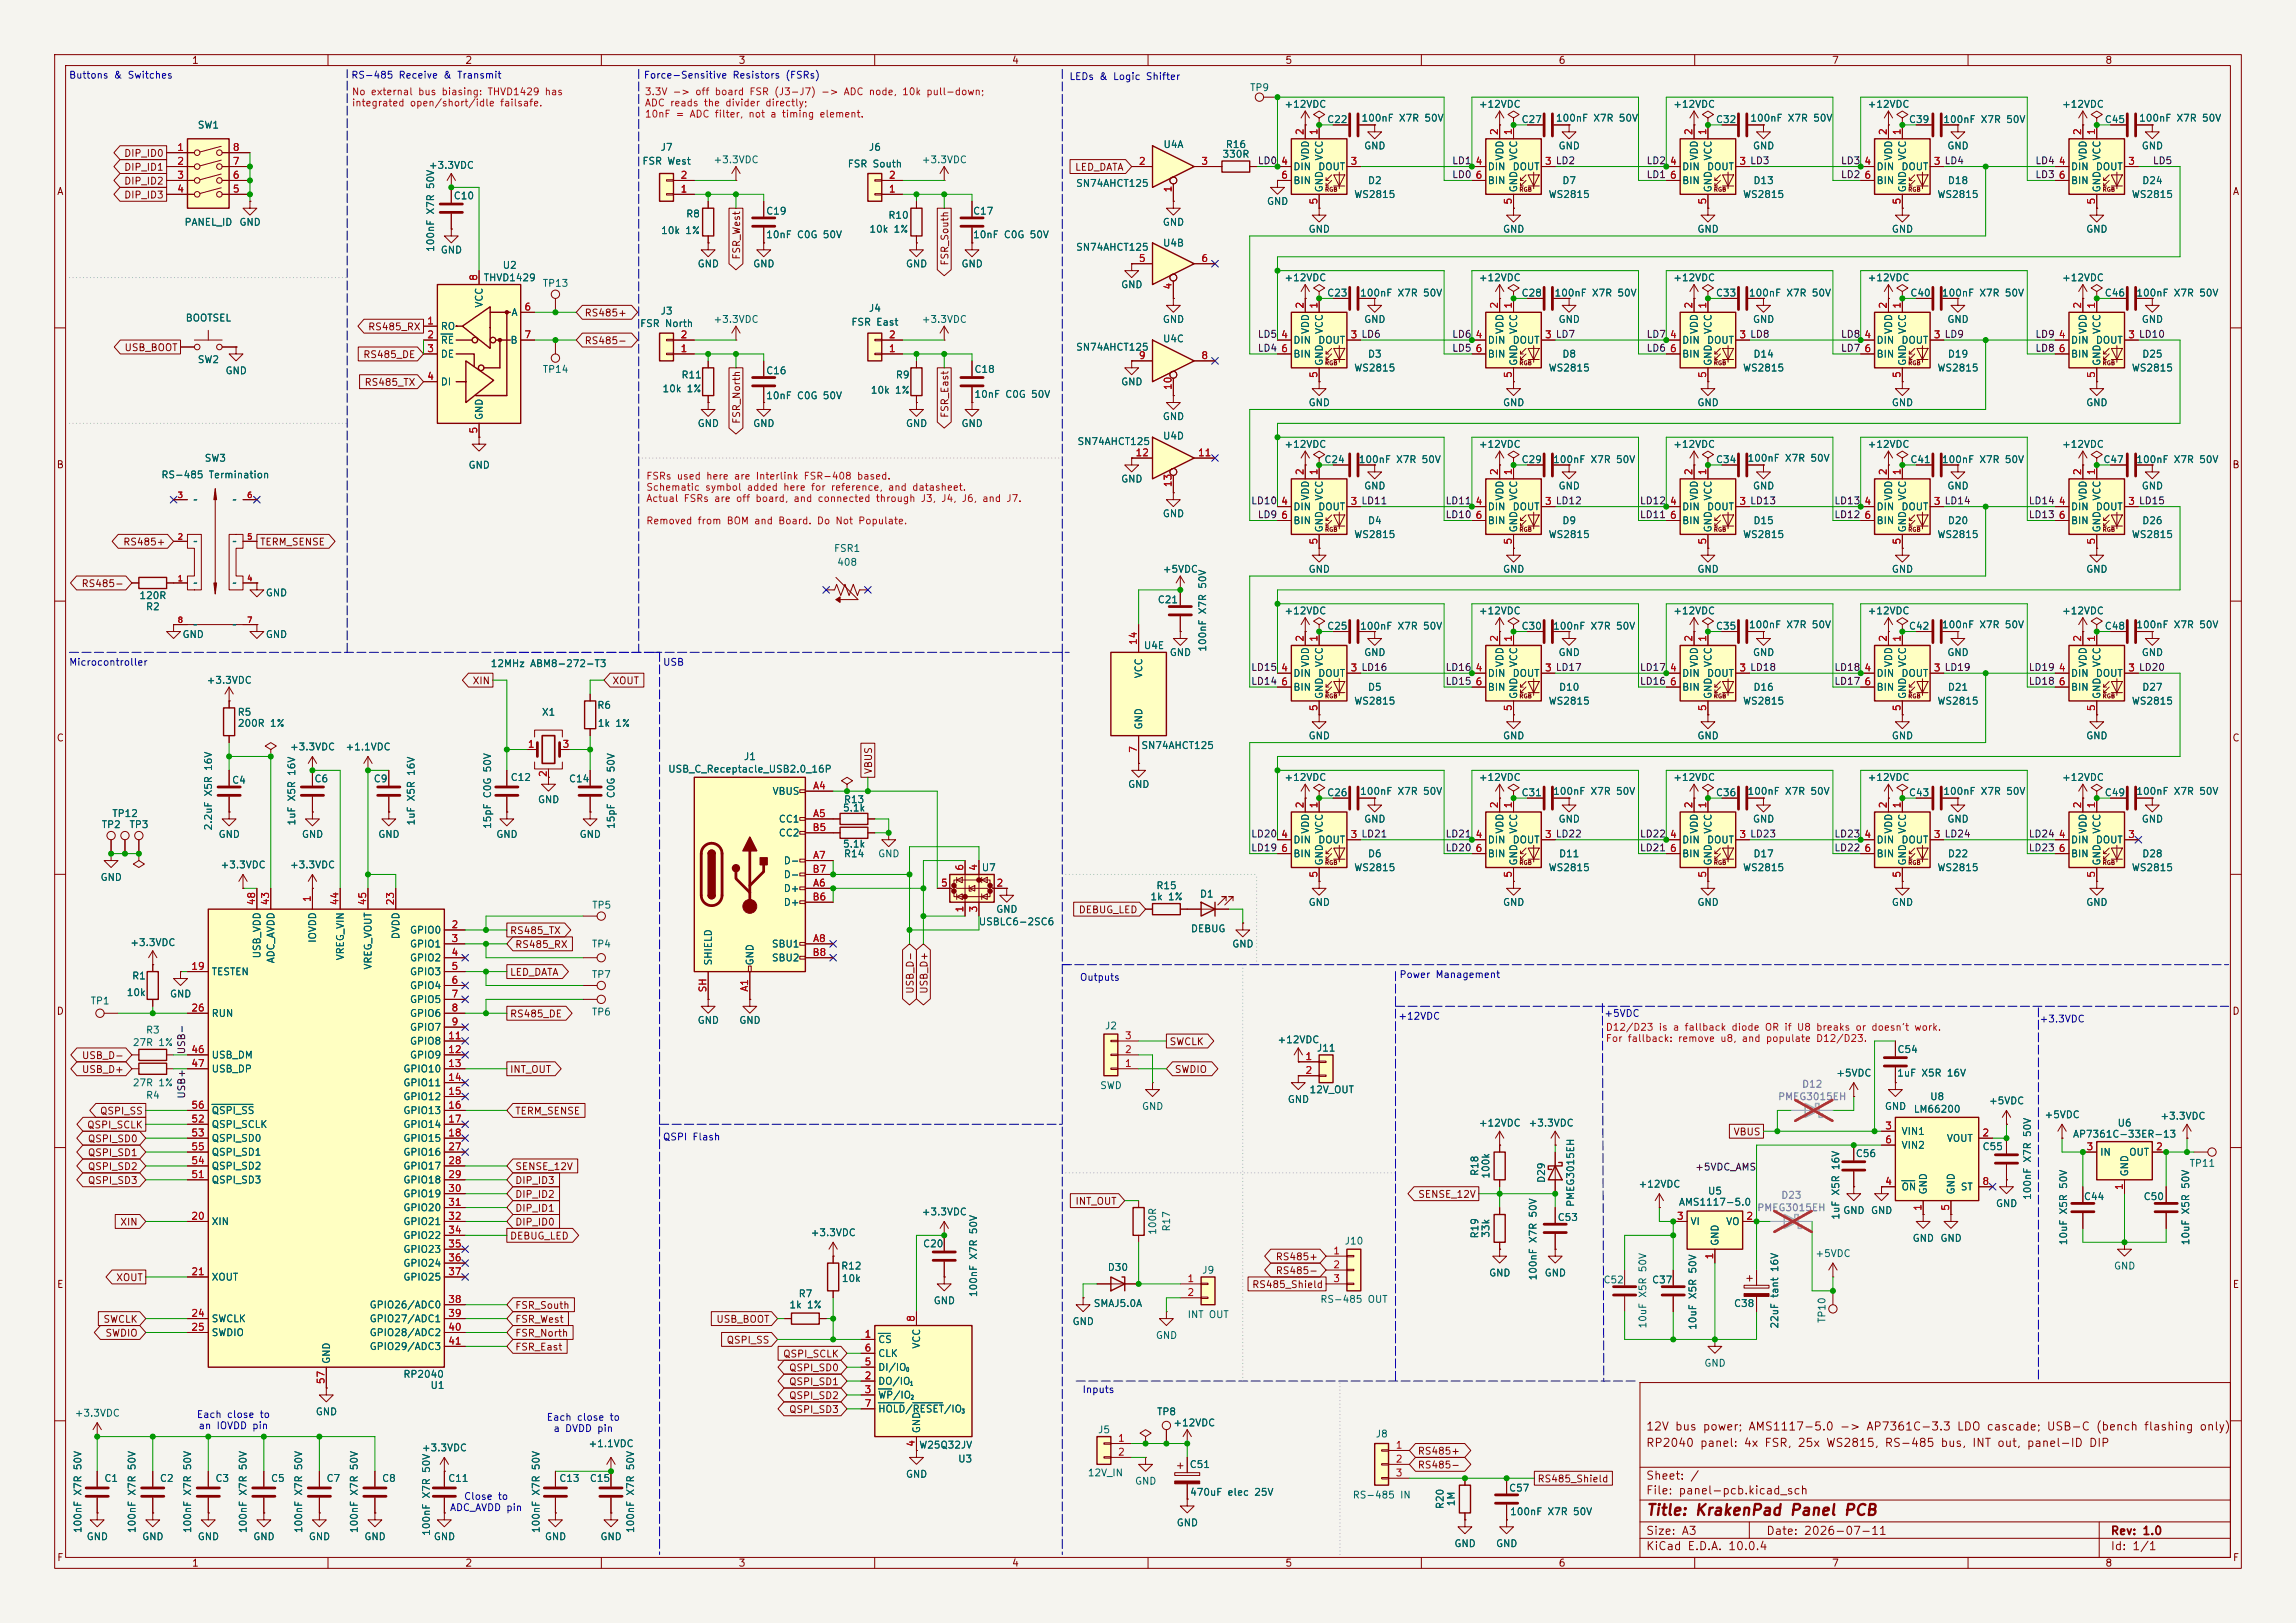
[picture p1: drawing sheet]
<svg xmlns="http://www.w3.org/2000/svg" width="420mm" height="297mm" viewBox="0 0 420 297" stroke-linecap="round" stroke-linejoin="round" font-family="sans-serif">
<defs><g id="words">
<text font-size="2" fill="#840000" x="301" y="277.8">Title: KrakenPad Panel PCB</text>
<g font-size="1.5" fill="#840000">
<text x="301" y="262.1">12V bus power; AMS1117-5.0 -&gt; AP7361C-3.3 LDO cascade; USB-C (bench flashing only)</text>
<text x="301" y="265.1">RP2040 panel: 4x FSR, 25x WS2815, RS-485 bus, INT out, panel-ID DIP</text>
<text x="301" y="273.8">File: panel-pcb.kicad_sch</text>
<text x="301" y="271.1">Sheet: /</text>
<text x="301" y="281.2">Size: A3</text>
<text x="323" y="281.2">Date: 2026-07-11</text>
<text x="386" y="281.2">Rev: 1.0</text>
<text x="301" y="284">KiCad E.D.A. 10.0.4</text>
<text x="386" y="284">Id: 1/1</text>
</g>
<g font-size="1.3" fill="#840000">
<text x="35" y="12">1</text>
<text x="85" y="12">2</text>
<text x="135" y="12">3</text>
<text x="185" y="12">4</text>
<text x="235" y="12">5</text>
<text x="285" y="12">6</text>
<text x="335" y="12">7</text>
<text x="385" y="12">8</text>
<text x="22.6" y="29">DIP_ID0</text>
<text x="10.3" y="36">A</text>
<text x="22.6" y="34.1">DIP_ID2</text>
<text x="22.6" y="31.5">DIP_ID1</text>
<text x="196.5" y="31.5">LED_DATA</text>
<text x="408.3" y="36">A</text>
<text x="22.6" y="36.6">DIP_ID3</text>
<text x="135.7" y="47.6" transform="rotate(-90 135.7 47.6)">FSR_West</text>
<text x="173.8" y="48.7" transform="rotate(-90 173.8 48.7)">FSR_South</text>
<text x="106.8" y="58.2">RS485+</text>
<text x="22.7" y="64.6">USB_BOOT</text>
<text x="66.3" y="65.8">RS485_DE</text>
<text x="67.2" y="60.8">RS485_RX</text>
<text x="106.8" y="63.3">RS485-</text>
<text x="66.6" y="70.9">RS485_TX</text>
<text x="135.7" y="77.7" transform="rotate(-90 135.7 77.7)">FSR_North</text>
<text x="173.8" y="76.6" transform="rotate(-90 173.8 76.6)">FSR_East</text>
<text x="10.3" y="86">B</text>
<text x="408.2" y="86">B</text>
<text x="22.4" y="100.1">RS485+</text>
<text x="47.5" y="100.1">TERM_SENSE</text>
<text x="14.8" y="107.7">RS485-</text>
<text x="86.3" y="125.5">XIN</text>
<text x="111.9" y="125.5">XOUT</text>
<text x="10.3" y="136">C</text>
<text x="408.2" y="136">C</text>
<text x="159.8" y="141.8" transform="rotate(-90 159.8 141.8)">VBUS</text>
<text x="197.2" y="167.4">DEBUG_LED</text>
<text x="93.2" y="171.2">RS485_TX</text>
<text x="94.1" y="173.8">RS485_RX</text>
<text x="93.2" y="178.9">LED_DATA</text>
<text x="10.3" y="186">D</text>
<text x="167.4" y="182" transform="rotate(-90 167.4 182)">USB_D-</text>
<text x="170" y="182" transform="rotate(-90 170 182)">USB_D+</text>
<text x="408.2" y="186">D</text>
<text x="93.2" y="186.5">RS485_DE</text>
<text x="213.8" y="191.6">SWCLK</text>
<text x="14.9" y="196.6">USB_D+</text>
<text x="14.9" y="194.1">USB_D-</text>
<text x="93.2" y="196.6">INT_OUT</text>
<text x="214.8" y="196.6">SWDIO</text>
<text x="15.8" y="206.8">QSPI_SCLK</text>
<text x="16" y="209.3">QSPI_SD0</text>
<text x="18.2" y="204.3">QSPI_SS</text>
<text x="94.1" y="204.3">TERM_SENSE</text>
<text x="317" y="208.1">VBUS</text>
<text x="16" y="214.4">QSPI_SD2</text>
<text x="16" y="211.9">QSPI_SD1</text>
<text x="94.1" y="214.4">SENSE_12V</text>
<text x="16" y="217">QSPI_SD3</text>
<text x="94.1" y="219.5">DIP_ID2</text>
<text x="94.1" y="217">DIP_ID3</text>
<text x="196.6" y="220.8">INT_OUT</text>
<text x="259.3" y="219.5">SENSE_12V</text>
<text x="21.9" y="224.6">XIN</text>
<text x="93.2" y="227.1">DEBUG_LED</text>
<text x="94.1" y="224.6">DIP_ID0</text>
<text x="94.1" y="222">DIP_ID1</text>
<text x="233.3" y="230.9">RS485+</text>
<text x="233.3" y="233.5">RS485-</text>
<text x="10.3" y="236">E</text>
<text x="21.2" y="234.7">XOUT</text>
<text x="94.1" y="239.8">FSR_South</text>
<text x="228.9" y="236">RS485_Shield</text>
<text x="408.3" y="236">E</text>
<text x="18.8" y="242.4">SWCLK</text>
<text x="19.2" y="244.9">SWDIO</text>
<text x="94.1" y="244.9">FSR_North</text>
<text x="94.1" y="242.4">FSR_West</text>
<text x="130.9" y="242.4">USB_BOOT</text>
<text x="94.1" y="247.4">FSR_East</text>
<text x="132.8" y="246.2">QSPI_SS</text>
<text x="143.1" y="248.7">QSPI_SCLK</text>
<text x="144.2" y="251.3">QSPI_SD0</text>
<text x="144.2" y="253.8">QSPI_SD1</text>
<text x="144.2" y="256.3">QSPI_SD2</text>
<text x="144.2" y="258.9">QSPI_SD3</text>
<text x="259.2" y="266.5">RS485+</text>
<text x="259.2" y="269">RS485-</text>
<text x="281.1" y="271.6">RS485_Shield</text>
<text x="10.3" y="286">F</text>
<text x="35" y="287">1</text>
<text x="85" y="287">2</text>
<text x="135" y="287">3</text>
<text x="185" y="287">4</text>
<text x="235" y="287">5</text>
<text x="285" y="287">6</text>
<text x="335" y="287">7</text>
<text x="385" y="287">8</text>
<text x="408.3" y="286">F</text>
</g>
<g font-size="1.3" fill="#0000c2">
<text x="12.5" y="14.7">Buttons &amp; Switches</text>
<text x="64.1" y="14.7">RS-485 Receive &amp; Transmit</text>
<text x="117.7" y="14.7">Force-Sensitive Resistors (FSRs)</text>
<text x="195.5" y="14.9">LEDs &amp; Logic Shifter</text>
<text x="12.5" y="122.1">Microcontroller</text>
<text x="121.2" y="122.1">USB</text>
<text x="197.4" y="179.8">Outputs</text>
<text x="255.9" y="179.3">Power Management</text>
<text x="255.7" y="186.9">+12VDC</text>
<text x="293.4" y="186.4">+5VDC</text>
<text x="373" y="187.4">+3.3VDC</text>
<text x="121.2" y="209">QSPI Flash</text>
<text x="197.9" y="255.2">Inputs</text>
<text x="35.9" y="259.8">Each close to</text>
<text x="36.2" y="261.8">an IOVDD pin</text>
<text x="99.9" y="260.3">Each close to</text>
<text x="101.1" y="262.3">a DVDD pin</text>
<text x="84.8" y="274.8">Close to</text>
<text x="82.2" y="276.8">ADC_AVDD pin</text>
</g>
<g font-size="1.3" fill="#c00324">
<text x="64.3" y="17.7">No external bus biasing: THVD1429 has</text>
<text x="117.9" y="17.7">3.3V -&gt; off board FSR (J3-J7) -&gt; ADC node, 10k pull-down;</text>
<text x="64.3" y="19.8">integrated open/short/idle failsafe.</text>
<text x="117.9" y="19.8">ADC reads the divider directly;</text>
<text x="117.9" y="21.8">10nF = ADC filter, not a timing element.</text>
<text x="118.1" y="88.1">FSRs used here are Interlink FSR-408 based.</text>
<text x="118.1" y="90.1">Schematic symbol added here for reference, and datasheet.</text>
<text x="118.1" y="92.2">Actual FSRs are off board, and connected through J3, J4, J6, and J7.</text>
<text x="118.1" y="96.3">Removed from BOM and Board. Do Not Populate.</text>
<text x="293.6" y="188.9">D12/D23 is a fallback diode OR if U8 breaks or doesn't work.</text>
<text x="293.6" y="191">For fallback: remove u8, and populate D12/D23.</text>
</g>
<g font-size="1.3" fill="#006464">
<text x="228.6" y="17">TP9</text>
<text x="36.1" y="23.8">SW1</text>
<text x="234.8" y="20">+12VDC</text>
<text x="242.7" y="22.8">C22</text>
<text x="248.9" y="22.6">100nF X7R 50V</text>
<text x="270.4" y="20">+12VDC</text>
<text x="278.2" y="22.8">C27</text>
<text x="284.5" y="22.6">100nF X7R 50V</text>
<text x="306" y="20">+12VDC</text>
<text x="313.8" y="22.8">C32</text>
<text x="320.1" y="22.6">100nF X7R 50V</text>
<text x="341.5" y="20">+12VDC</text>
<text x="349.1" y="22.8">C39</text>
<text x="355.4" y="22.8">100nF X7R 50V</text>
<text x="377.1" y="20">+12VDC</text>
<text x="384.9" y="22.8">C45</text>
<text x="391.2" y="22.6">100nF X7R 50V</text>
<text x="120.7" y="27.9">J7</text>
<text x="158.8" y="27.9">J6</text>
<text x="212.7" y="27.4">U4A</text>
<text x="223.5" y="29.2">330R</text>
<text x="224.1" y="27.4">R16</text>
<text x="239.7" y="29.5" transform="rotate(-90 239.7 29.5)">VDD</text>
<text x="242.3" y="29.5" transform="rotate(-90 242.3 29.5)">VCC</text>
<text x="249.4" y="27.6">GND</text>
<text x="275.3" y="29.5" transform="rotate(-90 275.3 29.5)">VDD</text>
<text x="277.8" y="29.5" transform="rotate(-90 277.8 29.5)">VCC</text>
<text x="285" y="27.6">GND</text>
<text x="310.9" y="29.5" transform="rotate(-90 310.9 29.5)">VDD</text>
<text x="313.4" y="29.5" transform="rotate(-90 313.4 29.5)">VCC</text>
<text x="320.5" y="27.6">GND</text>
<text x="346.4" y="29.5" transform="rotate(-90 346.4 29.5)">VDD</text>
<text x="349" y="29.5" transform="rotate(-90 349 29.5)">VCC</text>
<text x="356.1" y="27.6">GND</text>
<text x="382" y="29.5" transform="rotate(-90 382 29.5)">VDD</text>
<text x="384.5" y="29.5" transform="rotate(-90 384.5 29.5)">VCC</text>
<text x="391.7" y="27.6">GND</text>
<text x="78.3" y="31.2">+3.3VDC</text>
<text x="117.4" y="30.4">FSR West</text>
<text x="130.4" y="30.2">+3.3VDC</text>
<text x="155" y="30.9">FSR South</text>
<text x="168.5" y="30.2">+3.3VDC</text>
<text x="196.7" y="34.5">SN74AHCT125</text>
<text x="236.5" y="31.5">DIN</text>
<text x="236.5" y="34">BIN</text>
<text x="241" y="31.5">DOUT</text>
<text x="242.3" y="35.3" transform="rotate(-90 242.3 35.3)">GND</text>
<text x="250.1" y="34">D2</text>
<text x="272" y="31.5">DIN</text>
<text x="272" y="34">BIN</text>
<text x="276.6" y="31.5">DOUT</text>
<text x="277.8" y="35.3" transform="rotate(-90 277.8 35.3)">GND</text>
<text x="285.7" y="34">D7</text>
<text x="307.6" y="31.5">DIN</text>
<text x="307.6" y="34">BIN</text>
<text x="312.1" y="31.5">DOUT</text>
<text x="313.4" y="35.3" transform="rotate(-90 313.4 35.3)">GND</text>
<text x="320.6" y="34">D13</text>
<text x="343.2" y="31.5">DIN</text>
<text x="343.2" y="34">BIN</text>
<text x="347.7" y="31.5">DOUT</text>
<text x="349" y="35.3" transform="rotate(-90 349 35.3)">GND</text>
<text x="356.2" y="34">D18</text>
<text x="378.7" y="31.5">DIN</text>
<text x="378.7" y="34">BIN</text>
<text x="383.3" y="31.5">DOUT</text>
<text x="384.5" y="35.3" transform="rotate(-90 384.5 35.3)">GND</text>
<text x="391.8" y="34">D24</text>
<text x="33.6" y="41.6">PANEL_ID</text>
<text x="43.7" y="41.6">GND</text>
<text x="82.9" y="36.8">C10</text>
<text x="125.4" y="40.1">R8</text>
<text x="140" y="39.6">C19</text>
<text x="162.4" y="40.3">R10</text>
<text x="177.9" y="39.6">C17</text>
<text x="212.6" y="41.6">GND</text>
<text x="231.6" y="37.8">GND</text>
<text x="247.6" y="36.5">WS2815</text>
<text x="283.2" y="36.5">WS2815</text>
<text x="318.7" y="36.5">WS2815</text>
<text x="354.3" y="36.5">WS2815</text>
<text x="389.8" y="36.5">WS2815</text>
<text x="79.7" y="46.2" transform="rotate(-90 79.7 46.2)">100nF X7R 50V</text>
<text x="80.5" y="46.7">GND</text>
<text x="120.8" y="43.1">10k 1%</text>
<text x="140" y="43.9">10nF C0G 50V</text>
<text x="158.9" y="42.9">10k 1%</text>
<text x="177.9" y="43.9">10nF C0G 50V</text>
<text x="196.7" y="46.2">SN74AHCT125</text>
<text x="212.6" y="45.4">U4B</text>
<text x="239.3" y="42.9">GND</text>
<text x="274.8" y="42.9">GND</text>
<text x="310.4" y="42.9">GND</text>
<text x="345.9" y="42.9">GND</text>
<text x="381.5" y="42.9">GND</text>
<text x="88.4" y="51.8">THVD1429</text>
<text x="91.8" y="49.5">U2</text>
<text x="99.2" y="52.8">TP13</text>
<text x="127.5" y="49.2">GND</text>
<text x="137.7" y="49.2">GND</text>
<text x="165.6" y="49.2">GND</text>
<text x="175.8" y="49.2">GND</text>
<text x="205" y="53">GND</text>
<text x="234.8" y="51.8">+12VDC</text>
<text x="270.4" y="51.8">+12VDC</text>
<text x="306" y="51.8">+12VDC</text>
<text x="341.5" y="51.8">+12VDC</text>
<text x="377.1" y="51.8">+12VDC</text>
<text x="33.9" y="59.1">BOOTSEL</text>
<text x="88.6" y="56.4" transform="rotate(-90 88.6 56.4)">VCC</text>
<text x="93.5" y="58.1">A</text>
<text x="120.7" y="57.9">J3</text>
<text x="130.4" y="59.4">+3.3VDC</text>
<text x="155.6" y="59.9">FSR East</text>
<text x="158.8" y="57.4">J4</text>
<text x="168.5" y="59.4">+3.3VDC</text>
<text x="212.6" y="59.4">GND</text>
<text x="242.7" y="54.6">C23</text>
<text x="248.7" y="54.6">100nF X7R 50V</text>
<text x="249.4" y="59.4">GND</text>
<text x="278.2" y="54.6">C28</text>
<text x="284.2" y="54.6">100nF X7R 50V</text>
<text x="285" y="59.4">GND</text>
<text x="313.8" y="54.6">C33</text>
<text x="319.8" y="54.6">100nF X7R 50V</text>
<text x="320.5" y="59.4">GND</text>
<text x="349.3" y="54.6">C40</text>
<text x="355.1" y="54.6">100nF X7R 50V</text>
<text x="356.1" y="59.4">GND</text>
<text x="384.9" y="54.6">C46</text>
<text x="390.7" y="54.6">100nF X7R 50V</text>
<text x="391.7" y="59.4">GND</text>
<text x="80.5" y="60.7">RO</text>
<text x="80.5" y="63.2">RE</text>
<text x="80.5" y="65.7">DE</text>
<text x="93.3" y="63.2">B</text>
<text x="117" y="60.2">FSR North</text>
<text x="196.7" y="64.5">SN74AHCT125</text>
<text x="212.6" y="62.9">U4C</text>
<text x="236.5" y="63.2">DIN</text>
<text x="236.5" y="65.7">BIN</text>
<text x="239.7" y="61.2" transform="rotate(-90 239.7 61.2)">VDD</text>
<text x="241" y="63.2">DOUT</text>
<text x="242.3" y="61.2" transform="rotate(-90 242.3 61.2)">VCC</text>
<text x="250.1" y="65.7">D3</text>
<text x="272" y="63.2">DIN</text>
<text x="272" y="65.7">BIN</text>
<text x="275.3" y="61.2" transform="rotate(-90 275.3 61.2)">VDD</text>
<text x="276.6" y="63.2">DOUT</text>
<text x="277.8" y="61.2" transform="rotate(-90 277.8 61.2)">VCC</text>
<text x="285.7" y="65.7">D8</text>
<text x="307.6" y="63.2">DIN</text>
<text x="307.6" y="65.7">BIN</text>
<text x="310.9" y="61.2" transform="rotate(-90 310.9 61.2)">VDD</text>
<text x="312.1" y="63.2">DOUT</text>
<text x="313.4" y="61.2" transform="rotate(-90 313.4 61.2)">VCC</text>
<text x="320.6" y="65.7">D14</text>
<text x="343.2" y="63.2">DIN</text>
<text x="343.2" y="65.7">BIN</text>
<text x="346.4" y="61.2" transform="rotate(-90 346.4 61.2)">VDD</text>
<text x="347.7" y="63.2">DOUT</text>
<text x="349" y="61.2" transform="rotate(-90 349 61.2)">VCC</text>
<text x="356.2" y="65.7">D19</text>
<text x="378.7" y="63.2">DIN</text>
<text x="378.7" y="65.7">BIN</text>
<text x="382" y="61.2" transform="rotate(-90 382 61.2)">VDD</text>
<text x="383.3" y="63.2">DOUT</text>
<text x="384.5" y="61.2" transform="rotate(-90 384.5 61.2)">VCC</text>
<text x="391.8" y="65.7">D25</text>
<text x="36.1" y="66.8">SW2</text>
<text x="41.1" y="68.8">GND</text>
<text x="80.5" y="70.8">DI</text>
<text x="99.2" y="68.5">TP14</text>
<text x="124.5" y="69.6">R11</text>
<text x="140" y="68.8">C16</text>
<text x="163.8" y="69.6">R9</text>
<text x="178.1" y="68.5">C18</text>
<text x="205" y="70.8">GND</text>
<text x="242.3" y="67.1" transform="rotate(-90 242.3 67.1)">GND</text>
<text x="247.6" y="68.3">WS2815</text>
<text x="277.8" y="67.1" transform="rotate(-90 277.8 67.1)">GND</text>
<text x="283.2" y="68.3">WS2815</text>
<text x="313.4" y="67.1" transform="rotate(-90 313.4 67.1)">GND</text>
<text x="318.7" y="68.3">WS2815</text>
<text x="349" y="67.1" transform="rotate(-90 349 67.1)">GND</text>
<text x="354.3" y="68.3">WS2815</text>
<text x="384.5" y="67.1" transform="rotate(-90 384.5 67.1)">GND</text>
<text x="389.8" y="68.3">WS2815</text>
<text x="88.6" y="77" transform="rotate(-90 88.6 77)">GND</text>
<text x="121.1" y="72.1">10k 1%</text>
<text x="140" y="73.4">10nF C0G 50V</text>
<text x="159.2" y="72.3">10k 1%</text>
<text x="178.1" y="73.1">10nF C0G 50V</text>
<text x="212.6" y="77.2">GND</text>
<text x="239.3" y="74.6">GND</text>
<text x="274.8" y="74.6">GND</text>
<text x="310.4" y="74.6">GND</text>
<text x="345.9" y="74.6">GND</text>
<text x="381.5" y="74.6">GND</text>
<text x="127.5" y="78.4">GND</text>
<text x="137.7" y="78.4">GND</text>
<text x="165.6" y="78.4">GND</text>
<text x="175.8" y="78.4">GND</text>
<text x="197" y="81.7">SN74AHCT125</text>
<text x="212.6" y="80.7">U4D</text>
<text x="234.8" y="82.3">+12VDC</text>
<text x="270.4" y="82.3">+12VDC</text>
<text x="306" y="82.3">+12VDC</text>
<text x="341.5" y="82.3">+12VDC</text>
<text x="377.1" y="82.3">+12VDC</text>
<text x="29.4" y="87.8">RS-485 Termination</text>
<text x="37.3" y="84.8">SW3</text>
<text x="85.6" y="86.1">GND</text>
<text x="205" y="88.6">GND</text>
<text x="242.1" y="85">C24</text>
<text x="248.4" y="85">100nF X7R 50V</text>
<text x="249.4" y="89.9">GND</text>
<text x="278.2" y="85">C29</text>
<text x="284" y="85">100nF X7R 50V</text>
<text x="285" y="89.9">GND</text>
<text x="313.8" y="85">C34</text>
<text x="319.6" y="84.8">100nF X7R 50V</text>
<text x="320.5" y="89.9">GND</text>
<text x="349.3" y="85">C41</text>
<text x="355.1" y="85">100nF X7R 50V</text>
<text x="356.1" y="89.9">GND</text>
<text x="384.6" y="85">C47</text>
<text x="390.7" y="85">100nF X7R 50V</text>
<text x="391.7" y="89.9">GND</text>
<text x="212.6" y="95">GND</text>
<text x="236.5" y="93.7">DIN</text>
<text x="239.7" y="91.7" transform="rotate(-90 239.7 91.7)">VDD</text>
<text x="241" y="93.7">DOUT</text>
<text x="242.3" y="91.7" transform="rotate(-90 242.3 91.7)">VCC</text>
<text x="272" y="93.7">DIN</text>
<text x="275.3" y="91.7" transform="rotate(-90 275.3 91.7)">VDD</text>
<text x="276.6" y="93.7">DOUT</text>
<text x="277.8" y="91.7" transform="rotate(-90 277.8 91.7)">VCC</text>
<text x="307.6" y="93.7">DIN</text>
<text x="310.9" y="91.7" transform="rotate(-90 310.9 91.7)">VDD</text>
<text x="312.1" y="93.7">DOUT</text>
<text x="313.4" y="91.7" transform="rotate(-90 313.4 91.7)">VCC</text>
<text x="343.2" y="93.7">DIN</text>
<text x="346.4" y="91.7" transform="rotate(-90 346.4 91.7)">VDD</text>
<text x="347.7" y="93.7">DOUT</text>
<text x="349" y="91.7" transform="rotate(-90 349 91.7)">VCC</text>
<text x="378.7" y="93.7">DIN</text>
<text x="382" y="91.7" transform="rotate(-90 382 91.7)">VDD</text>
<text x="383.3" y="93.7">DOUT</text>
<text x="384.5" y="91.7" transform="rotate(-90 384.5 91.7)">VCC</text>
<text x="152.4" y="101.3">FSR1</text>
<text x="236.5" y="96.2">BIN</text>
<text x="242.3" y="97.5" transform="rotate(-90 242.3 97.5)">GND</text>
<text x="247.6" y="98.8">WS2815</text>
<text x="250.1" y="96.2">D4</text>
<text x="272" y="96.2">BIN</text>
<text x="277.8" y="97.5" transform="rotate(-90 277.8 97.5)">GND</text>
<text x="283.2" y="98.8">WS2815</text>
<text x="285.7" y="96.2">D9</text>
<text x="307.6" y="96.2">BIN</text>
<text x="313.4" y="97.5" transform="rotate(-90 313.4 97.5)">GND</text>
<text x="318.7" y="98.8">WS2815</text>
<text x="320.6" y="96.2">D15</text>
<text x="343.2" y="96.2">BIN</text>
<text x="349" y="97.5" transform="rotate(-90 349 97.5)">GND</text>
<text x="354.3" y="98.8">WS2815</text>
<text x="356.2" y="96.2">D20</text>
<text x="378.7" y="96.2">BIN</text>
<text x="384.5" y="97.5" transform="rotate(-90 384.5 97.5)">GND</text>
<text x="389.8" y="98.8">WS2815</text>
<text x="391.8" y="96.2">D26</text>
<text x="153" y="103.8">408</text>
<text x="212.6" y="105.1">+5VDC</text>
<text x="239.3" y="105.1">GND</text>
<text x="274.8" y="105.1">GND</text>
<text x="310.4" y="105.1">GND</text>
<text x="345.9" y="105.1">GND</text>
<text x="381.5" y="105.1">GND</text>
<text x="25.4" y="109.9">120R</text>
<text x="26.6" y="112">R2</text>
<text x="48.5" y="109.4">GND</text>
<text x="211.7" y="110.7">C21</text>
<text x="234.8" y="112.7">+12VDC</text>
<text x="270.4" y="112.7">+12VDC</text>
<text x="306" y="112.7">+12VDC</text>
<text x="341.5" y="112.7">+12VDC</text>
<text x="377.1" y="112.7">+12VDC</text>
<text x="33.3" y="117.1">GND</text>
<text x="48.5" y="117.1">GND</text>
<text x="209.1" y="119.1">U4E</text>
<text x="220.9" y="119.4" transform="rotate(-90 220.9 119.4)">100nF X7R 50V</text>
<text x="242.7" y="115.5">C25</text>
<text x="248.7" y="115.5">100nF X7R 50V</text>
<text x="278.2" y="115.5">C30</text>
<text x="284" y="115.5">100nF X7R 50V</text>
<text x="313.8" y="115.5">C35</text>
<text x="319.8" y="115.3">100nF X7R 50V</text>
<text x="349.1" y="115.5">C42</text>
<text x="355.1" y="115.3">100nF X7R 50V</text>
<text x="384.9" y="115.5">C48</text>
<text x="390.7" y="115.3">100nF X7R 50V</text>
<text x="37.7" y="125.4">+3.3VDC</text>
<text x="89.6" y="122.4">12MHz ABM8-272-T3</text>
<text x="209.3" y="124.2" transform="rotate(-90 209.3 124.2)">VCC</text>
<text x="213.9" y="120.4">GND</text>
<text x="236.5" y="124.2">DIN</text>
<text x="239.7" y="122.2" transform="rotate(-90 239.7 122.2)">VDD</text>
<text x="241" y="124.2">DOUT</text>
<text x="242.3" y="122.2" transform="rotate(-90 242.3 122.2)">VCC</text>
<text x="249.4" y="120.4">GND</text>
<text x="272" y="124.2">DIN</text>
<text x="275.3" y="122.2" transform="rotate(-90 275.3 122.2)">VDD</text>
<text x="276.6" y="124.2">DOUT</text>
<text x="277.8" y="122.2" transform="rotate(-90 277.8 122.2)">VCC</text>
<text x="285" y="120.4">GND</text>
<text x="307.6" y="124.2">DIN</text>
<text x="310.9" y="122.2" transform="rotate(-90 310.9 122.2)">VDD</text>
<text x="312.1" y="124.2">DOUT</text>
<text x="313.4" y="122.2" transform="rotate(-90 313.4 122.2)">VCC</text>
<text x="320.5" y="120.4">GND</text>
<text x="343.2" y="124.2">DIN</text>
<text x="346.4" y="122.2" transform="rotate(-90 346.4 122.2)">VDD</text>
<text x="347.7" y="124.2">DOUT</text>
<text x="349" y="122.2" transform="rotate(-90 349 122.2)">VCC</text>
<text x="356.1" y="120.4">GND</text>
<text x="378.7" y="124.2">DIN</text>
<text x="382" y="122.2" transform="rotate(-90 382 122.2)">VDD</text>
<text x="383.3" y="124.2">DOUT</text>
<text x="384.5" y="122.2" transform="rotate(-90 384.5 122.2)">VCC</text>
<text x="391.7" y="120.4">GND</text>
<text x="43.4" y="131.3">R5</text>
<text x="99" y="131.3">X1</text>
<text x="109.1" y="130">R6</text>
<text x="236.5" y="126.7">BIN</text>
<text x="242.3" y="128" transform="rotate(-90 242.3 128)">GND</text>
<text x="247.6" y="129.2">WS2815</text>
<text x="250.1" y="126.7">D5</text>
<text x="272" y="126.7">BIN</text>
<text x="277.8" y="128" transform="rotate(-90 277.8 128)">GND</text>
<text x="283.2" y="129.2">WS2815</text>
<text x="285.1" y="126.7">D10</text>
<text x="307.6" y="126.7">BIN</text>
<text x="313.4" y="128" transform="rotate(-90 313.4 128)">GND</text>
<text x="318.7" y="129.2">WS2815</text>
<text x="320.6" y="126.7">D16</text>
<text x="343.2" y="126.7">BIN</text>
<text x="349" y="128" transform="rotate(-90 349 128)">GND</text>
<text x="354.3" y="129.2">WS2815</text>
<text x="356.2" y="126.7">D21</text>
<text x="378.7" y="126.7">BIN</text>
<text x="384.5" y="128" transform="rotate(-90 384.5 128)">GND</text>
<text x="389.8" y="129.2">WS2815</text>
<text x="391.8" y="126.7">D27</text>
<text x="43.4" y="133.3">200R 1%</text>
<text x="52.9" y="137.6">+3.3VDC</text>
<text x="63.1" y="137.6">+1.1VDC</text>
<text x="109.2" y="133.3">1k 1%</text>
<text x="208.7" y="137.4">SN74AHCT125</text>
<text x="209.3" y="133.6" transform="rotate(-90 209.3 133.6)">GND</text>
<text x="239.3" y="135.6">GND</text>
<text x="274.8" y="135.6">GND</text>
<text x="310.4" y="135.6">GND</text>
<text x="345.9" y="135.6">GND</text>
<text x="381.5" y="135.6">GND</text>
<text x="42.3" y="143.7">C4</text>
<text x="57.4" y="143.5">C6</text>
<text x="68.3" y="143.5">C9</text>
<text x="93.3" y="143.2">C12</text>
<text x="104" y="143.5">C14</text>
<text x="122.1" y="141.7">USB_C_Receptacle_USB2.0_16P</text>
<text x="136" y="139.4">J1</text>
<text x="234.8" y="143.2">+12VDC</text>
<text x="270.4" y="143.2">+12VDC</text>
<text x="306" y="143.2">+12VDC</text>
<text x="341.5" y="143.2">+12VDC</text>
<text x="377.1" y="143.2">+12VDC</text>
<text x="20.4" y="149.8">TP12</text>
<text x="98.3" y="147.3">GND</text>
<text x="141.2" y="145.8">VBUS</text>
<text x="154.1" y="148.8">5.1k</text>
<text x="154.3" y="147.3">R13</text>
<text x="206.2" y="144.5">GND</text>
<text x="242.7" y="146">C26</text>
<text x="248.7" y="145.8">100nF X7R 50V</text>
<text x="278.2" y="146">C31</text>
<text x="284" y="145.8">100nF X7R 50V</text>
<text x="313.8" y="146">C36</text>
<text x="319.6" y="145.8">100nF X7R 50V</text>
<text x="349.1" y="146">C43</text>
<text x="355.4" y="145.8">100nF X7R 50V</text>
<text x="384.9" y="146">C49</text>
<text x="390.7" y="145.8">100nF X7R 50V</text>
<text x="18.5" y="151.8">TP2</text>
<text x="23.6" y="151.8">TP3</text>
<text x="39.1" y="152.1" transform="rotate(-90 39.1 152.1)">2.2uF X5R 16V</text>
<text x="39.9" y="153.6">GND</text>
<text x="54.3" y="151.2" transform="rotate(-90 54.3 151.2)">1uF X5R 16V</text>
<text x="55.1" y="153.6">GND</text>
<text x="69.1" y="153.6">GND</text>
<text x="76.2" y="151.2" transform="rotate(-90 76.2 151.2)">1uF X5R 16V</text>
<text x="90.1" y="151.8" transform="rotate(-90 90.1 151.8)">15pF C0G 50V</text>
<text x="90.7" y="153.6">GND</text>
<text x="105.9" y="153.6">GND</text>
<text x="112.7" y="151.8" transform="rotate(-90 112.7 151.8)">15pF C0G 50V</text>
<text x="142.4" y="150.8">CC1</text>
<text x="142.4" y="153.4">CC2</text>
<text x="154.1" y="155.4">5.1k</text>
<text x="236.5" y="154.6">DIN</text>
<text x="239.7" y="152.7" transform="rotate(-90 239.7 152.7)">VDD</text>
<text x="241" y="154.6">DOUT</text>
<text x="242.3" y="152.7" transform="rotate(-90 242.3 152.7)">VCC</text>
<text x="249.4" y="150.8">GND</text>
<text x="272" y="154.6">DIN</text>
<text x="275.3" y="152.7" transform="rotate(-90 275.3 152.7)">VDD</text>
<text x="276.6" y="154.6">DOUT</text>
<text x="277.8" y="152.7" transform="rotate(-90 277.8 152.7)">VCC</text>
<text x="285" y="150.8">GND</text>
<text x="307.6" y="154.6">DIN</text>
<text x="310.9" y="152.7" transform="rotate(-90 310.9 152.7)">VDD</text>
<text x="312.1" y="154.6">DOUT</text>
<text x="313.4" y="152.7" transform="rotate(-90 313.4 152.7)">VCC</text>
<text x="320.5" y="150.8">GND</text>
<text x="343.2" y="154.6">DIN</text>
<text x="346.4" y="152.7" transform="rotate(-90 346.4 152.7)">VDD</text>
<text x="347.7" y="154.6">DOUT</text>
<text x="349" y="152.7" transform="rotate(-90 349 152.7)">VCC</text>
<text x="356.1" y="150.8">GND</text>
<text x="378.7" y="154.6">DIN</text>
<text x="382" y="152.7" transform="rotate(-90 382 152.7)">VDD</text>
<text x="383.3" y="154.6">DOUT</text>
<text x="384.5" y="152.7" transform="rotate(-90 384.5 152.7)">VCC</text>
<text x="391.7" y="150.8">GND</text>
<text x="18.3" y="161.5">GND</text>
<text x="40.2" y="159.2">+3.3VDC</text>
<text x="52.9" y="159.2">+3.3VDC</text>
<text x="143.3" y="158.5">D-</text>
<text x="143.3" y="161">D-</text>
<text x="154.3" y="157.2">R14</text>
<text x="160.5" y="157.2">GND</text>
<text x="179.5" y="159.7">U7</text>
<text x="236.5" y="157.2">BIN</text>
<text x="242.3" y="158.5" transform="rotate(-90 242.3 158.5)">GND</text>
<text x="247.6" y="159.7">WS2815</text>
<text x="250.1" y="157.2">D6</text>
<text x="272" y="157.2">BIN</text>
<text x="277.8" y="158.5" transform="rotate(-90 277.8 158.5)">GND</text>
<text x="283.2" y="159.7">WS2815</text>
<text x="285.1" y="157.2">D11</text>
<text x="307.6" y="157.2">BIN</text>
<text x="313.4" y="158.5" transform="rotate(-90 313.4 158.5)">GND</text>
<text x="318.7" y="159.7">WS2815</text>
<text x="320.6" y="157.2">D17</text>
<text x="343.2" y="157.2">BIN</text>
<text x="349" y="158.5" transform="rotate(-90 349 158.5)">GND</text>
<text x="354.3" y="159.7">WS2815</text>
<text x="356.2" y="157.2">D22</text>
<text x="378.7" y="157.2">BIN</text>
<text x="384.5" y="158.5" transform="rotate(-90 384.5 158.5)">GND</text>
<text x="389.8" y="159.7">WS2815</text>
<text x="391.8" y="157.2">D28</text>
<text x="108.2" y="166.6">TP5</text>
<text x="143.3" y="163.5">D+</text>
<text x="143.3" y="166.1">D+</text>
<text x="182.1" y="167.3">GND</text>
<text x="210.3" y="165.1">1k 1%</text>
<text x="211.4" y="163">R15</text>
<text x="219.4" y="164.5">D1</text>
<text x="239.3" y="166.1">GND</text>
<text x="274.8" y="166.1">GND</text>
<text x="310.4" y="166.1">GND</text>
<text x="345.9" y="166.1">GND</text>
<text x="381.5" y="166.1">GND</text>
<text x="23.7" y="173.4">+3.3VDC</text>
<text x="58.1" y="172.6" transform="rotate(-90 58.1 172.6)">IOVDD</text>
<text x="73.4" y="172" transform="rotate(-90 73.4 172)">DVDD</text>
<text x="74.9" y="171.2">GPIO0</text>
<text x="74.9" y="173.7">GPIO1</text>
<text x="108.2" y="173.7">TP4</text>
<text x="141.1" y="173.7">SBU1</text>
<text x="178.9" y="169.6">USBLC6-2SC6</text>
<text x="217.7" y="170.9">DEBUG</text>
<text x="225.3" y="173.7">GND</text>
<text x="24.1" y="179.5">R1</text>
<text x="38.6" y="178.8">TESTEN</text>
<text x="48" y="175.5" transform="rotate(-90 48 175.5)">USB_VDD</text>
<text x="50.5" y="176.4" transform="rotate(-90 50.5 176.4)">ADC_AVDD</text>
<text x="63.2" y="175.9" transform="rotate(-90 63.2 175.9)">VREG_VIN</text>
<text x="68.3" y="177.5" transform="rotate(-90 68.3 177.5)">VREG_VOUT</text>
<text x="74.9" y="176.2">GPIO2</text>
<text x="74.9" y="178.8">GPIO3</text>
<text x="108.2" y="179.3">TP7</text>
<text x="130.5" y="176.8" transform="rotate(-90 130.5 176.8)">SHIELD</text>
<text x="138.1" y="176.8" transform="rotate(-90 138.1 176.8)">GND</text>
<text x="141.1" y="176.2">SBU2</text>
<text x="16.5" y="184.1">TP1</text>
<text x="23.1" y="182.6">10k</text>
<text x="31" y="182.8">GND</text>
<text x="74.9" y="181.3">GPIO4</text>
<text x="74.9" y="183.9">GPIO5</text>
<text x="24.2" y="191.7">27R 1%</text>
<text x="26.6" y="189.4">R3</text>
<text x="38.6" y="186.4">RUN</text>
<text x="74.9" y="186.4">GPIO6</text>
<text x="74.9" y="188.9">GPIO7</text>
<text x="74.9" y="191.5">GPIO8</text>
<text x="108.2" y="186.1">TP6</text>
<text x="127.5" y="187.7">GND</text>
<text x="135.1" y="187.7">GND</text>
<text x="202" y="188.7">J2</text>
<text x="233.6" y="191.2">+12VDC</text>
<text x="38.6" y="194">USB_DM</text>
<text x="38.6" y="196.6">USB_DP</text>
<text x="73.7" y="196.6">GPIO10</text>
<text x="74.9" y="194">GPIO9</text>
<text x="240.8" y="192.7">J11</text>
<text x="335.8" y="197.3">+5VDC</text>
<text x="346.9" y="197.3">1uF X5R 16V</text>
<text x="347" y="193">C54</text>
<text x="24.2" y="199.1">27R 1%</text>
<text x="26.6" y="201.4">R4</text>
<text x="73.7" y="199.1">GPIO11</text>
<text x="73.7" y="201.6">GPIO12</text>
<text x="201.1" y="199.6">SWD</text>
<text x="208.8" y="203.4">GND</text>
<text x="235.5" y="202.1">GND</text>
<text x="239.4" y="200.4">12V_OUT</text>
<text x="344.7" y="203.4">GND</text>
<text x="350" y="203.9">LM66200</text>
<text x="353" y="201.6">U8</text>
<text x="363.7" y="202.4">+5VDC</text>
<text x="38.6" y="206.7">QSPI_SCLK</text>
<text x="38.6" y="209.3">QSPI_SD0</text>
<text x="38.6" y="204.2">QSPI_SS</text>
<text x="73.7" y="204.2">GPIO13</text>
<text x="73.7" y="206.7">GPIO14</text>
<text x="73.7" y="209.3">GPIO15</text>
<text x="270.4" y="206.5">+12VDC</text>
<text x="279.5" y="206.5">+3.3VDC</text>
<text x="347.7" y="208">VIN1</text>
<text x="356" y="209.3">VOUT</text>
<text x="373.9" y="204.9">+5VDC</text>
<text x="379.1" y="208.5">AP7361C-33ER-13</text>
<text x="387.2" y="206.5">U6</text>
<text x="395.1" y="205.2">+3.3VDC</text>
<text x="38.6" y="214.3">QSPI_SD2</text>
<text x="38.6" y="211.8">QSPI_SD1</text>
<text x="73.7" y="211.8">GPIO16</text>
<text x="73.7" y="214.3">GPIO17</text>
<text x="270.7" y="215.3" transform="rotate(-90 270.7 215.3)">R18</text>
<text x="272.8" y="215.8" transform="rotate(-90 272.8 215.8)">100k</text>
<text x="339.4" y="212">C56</text>
<text x="347.7" y="210.5">VIN2</text>
<text x="362.5" y="210.8">C55</text>
<text x="384" y="211.8">IN</text>
<text x="389.4" y="211.8">OUT</text>
<text x="389.6" y="215.4" transform="rotate(-90 389.6 215.4)">GND</text>
<text x="400.4" y="213.8">TP11</text>
<text x="38.6" y="216.9">QSPI_SD3</text>
<text x="73.7" y="216.9">GPIO18</text>
<text x="73.7" y="219.4">GPIO19</text>
<text x="73.7" y="222">GPIO20</text>
<text x="282.9" y="216.6" transform="rotate(-90 282.9 216.6)">D29</text>
<text x="288.2" y="221" transform="rotate(-90 288.2 221)">PMEG3015EH</text>
<text x="299.6" y="217.6">+12VDC</text>
<text x="307" y="220.9">AMS1117-5.0</text>
<text x="312.3" y="218.9">U5</text>
<text x="347.7" y="218.1">ON</text>
<text x="352.8" y="218.7" transform="rotate(-90 352.8 218.7)">GND</text>
<text x="357.8" y="218.7" transform="rotate(-90 357.8 218.7)">GND</text>
<text x="358.6" y="218.1">ST</text>
<text x="365" y="221.2">GND</text>
<text x="371.8" y="219.7" transform="rotate(-90 371.8 219.7)">100nF X7R 50V</text>
<text x="381.1" y="219.9">C44</text>
<text x="392" y="219.9">C50</text>
<text x="38.6" y="224.5">XIN</text>
<text x="73.7" y="224.5">GPIO21</text>
<text x="73.7" y="227">GPIO22</text>
<text x="148.2" y="226.5">+3.3VDC</text>
<text x="168.5" y="222.7">+3.3VDC</text>
<text x="211.8" y="226.1" transform="rotate(-90 211.8 226.1)">100R</text>
<text x="214.3" y="225.5" transform="rotate(-90 214.3 225.5)">R17</text>
<text x="270.7" y="226.7" transform="rotate(-90 270.7 226.7)">R19</text>
<text x="272.8" y="226.6" transform="rotate(-90 272.8 226.6)">33k</text>
<text x="284.8" y="223.7">C53</text>
<text x="309.1" y="224.5">VI</text>
<text x="315.6" y="224.5">VO</text>
<text x="336.8" y="223.3" transform="rotate(-90 336.8 223.3)">1uF X5R 16V</text>
<text x="337.1" y="222.5">GND</text>
<text x="342.1" y="222.5">GND</text>
<text x="349.8" y="227.5">GND</text>
<text x="354.8" y="227.5">GND</text>
<text x="378.4" y="228" transform="rotate(-90 378.4 228)">10uF X5R 50V</text>
<text x="400.8" y="228" transform="rotate(-90 400.8 228)">10uF X5R 50V</text>
<text x="73.7" y="229.6">GPIO23</text>
<text x="73.7" y="232.1">GPIO24</text>
<text x="153.8" y="232.6">R12</text>
<text x="168.7" y="228.6">C20</text>
<text x="202.5" y="232.9">D30</text>
<text x="219.8" y="233.4">J9</text>
<text x="245.9" y="228">J10</text>
<text x="272.3" y="233.9">GND</text>
<text x="282.4" y="233.9">GND</text>
<text x="314.7" y="228.1" transform="rotate(-90 314.7 228.1)">GND</text>
<text x="332" y="230.3">+5VDC</text>
<text x="386.6" y="232.6">GND</text>
<text x="38.6" y="234.7">XOUT</text>
<text x="67.5" y="239.7">GPIO26/ADC0</text>
<text x="73.7" y="234.7">GPIO25</text>
<text x="144.3" y="239.7">1k 1%</text>
<text x="146" y="237.7">R7</text>
<text x="153.9" y="234.9">10k</text>
<text x="170.7" y="239">GND</text>
<text x="179" y="237.5" transform="rotate(-90 179 237.5)">100nF X7R 50V</text>
<text x="200" y="239.5">SMAJ5.0A</text>
<text x="241.4" y="238.7">RS-485 OUT</text>
<text x="281.4" y="234.4" transform="rotate(-90 281.4 234.4)">100nF X7R 50V</text>
<text x="293.2" y="235.2">C52</text>
<text x="302.1" y="235.2">C37</text>
<text x="317.1" y="239.5">C38</text>
<text x="38.6" y="242.3">SWCLK</text>
<text x="38.6" y="244.8">SWDIO</text>
<text x="67.5" y="242.3">GPIO27/ADC1</text>
<text x="67.5" y="244.8">GPIO28/ADC2</text>
<text x="196.1" y="242.8">GND</text>
<text x="211.3" y="245.3">GND</text>
<text x="217.1" y="241.5">INT OUT</text>
<text x="301.5" y="243.2" transform="rotate(-90 301.5 243.2)">10uF X5R 50V</text>
<text x="310.6" y="243.5" transform="rotate(-90 310.6 243.5)">10uF X5R 50V</text>
<text x="325.6" y="243.2" transform="rotate(-90 325.6 243.2)">22uF tant 16V</text>
<text x="334.2" y="242.2" transform="rotate(-90 334.2 242.2)">TP10</text>
<text x="60.7" y="249.7" transform="rotate(-90 60.7 249.7)">GND</text>
<text x="67.5" y="247.4">GPIO29/ADC3</text>
<text x="160.5" y="246.1">CS</text>
<text x="160.5" y="251.2">DI/IO</text>
<text x="160.5" y="248.6">CLK</text>
<text x="168.6" y="246.9" transform="rotate(-90 168.6 246.9)">VCC</text>
<text x="311.7" y="250.4">GND</text>
<text x="73.7" y="252.4">RP2040</text>
<text x="78.6" y="254.5">U1</text>
<text x="160.5" y="253.7">DO/IO</text>
<text x="160.5" y="256.2">WP/IO</text>
<text x="13.6" y="259.5">+3.3VDC</text>
<text x="57.7" y="259.3">GND</text>
<text x="160.5" y="258.8">HOLD/RESET/IO</text>
<text x="168.6" y="262.4" transform="rotate(-90 168.6 262.4)">GND</text>
<text x="200.7" y="262.6">J5</text>
<text x="211.5" y="259.3">TP8</text>
<text x="214.5" y="261.3">+12VDC</text>
<text x="251.5" y="263.4">J8</text>
<text x="77.1" y="265.9">+3.3VDC</text>
<text x="107.5" y="265.1">+1.1VDC</text>
<text x="168" y="265.4">W25Q32JV</text>
<text x="175.2" y="267.9">U3</text>
<text x="217.5" y="268.9">C51</text>
<text x="19" y="271.5">C1</text>
<text x="29.1" y="271.5">C2</text>
<text x="39.3" y="271.5">C3</text>
<text x="49.5" y="271.5">C5</text>
<text x="59.6" y="271.5">C7</text>
<text x="69.8" y="271.5">C8</text>
<text x="81.9" y="271.5">C11</text>
<text x="102.2" y="271.5">C13</text>
<text x="107.8" y="271.5">C15</text>
<text x="165.6" y="270.7">GND</text>
<text x="198.9" y="270.5">12V_IN</text>
<text x="207.5" y="272">GND</text>
<text x="217.6" y="274">470uF elec 25V</text>
<text x="247.3" y="274.5">RS-485 IN</text>
<text x="266.4" y="275.8" transform="rotate(-90 266.4 275.8)">1M</text>
<text x="275.9" y="273.3">C57</text>
<text x="15.2" y="280.7" transform="rotate(-90 15.2 280.7)">100nF X7R 50V</text>
<text x="25.1" y="280.7" transform="rotate(-90 25.1 280.7)">100nF X7R 50V</text>
<text x="35.3" y="280.7" transform="rotate(-90 35.3 280.7)">100nF X7R 50V</text>
<text x="45.4" y="280.7" transform="rotate(-90 45.4 280.7)">100nF X7R 50V</text>
<text x="55.6" y="280.7" transform="rotate(-90 55.6 280.7)">100nF X7R 50V</text>
<text x="65.7" y="280.7" transform="rotate(-90 65.7 280.7)">100nF X7R 50V</text>
<text x="78.9" y="281.2" transform="rotate(-90 78.9 281.2)">100nF X7R 50V</text>
<text x="99" y="280.7" transform="rotate(-90 99 280.7)">100nF X7R 50V</text>
<text x="116.3" y="280.7" transform="rotate(-90 116.3 280.7)">100nF X7R 50V</text>
<text x="215.1" y="279.6">GND</text>
<text x="264.4" y="276.3" transform="rotate(-90 264.4 276.3)">R20</text>
<text x="276.1" y="277.6">100nF X7R 50V</text>
<text x="15.7" y="282.1">GND</text>
<text x="25.9" y="282.1">GND</text>
<text x="36.1" y="282.1">GND</text>
<text x="46.2" y="282.1">GND</text>
<text x="56.4" y="282.1">GND</text>
<text x="66.5" y="282.1">GND</text>
<text x="79.2" y="282.1">GND</text>
<text x="99.6" y="282.1">GND</text>
<text x="109.7" y="282.1">GND</text>
<text x="265.9" y="283.4">GND</text>
<text x="273.6" y="283.4">GND</text>
</g>
<g font-size="1.3" fill="#a90000">
<text x="32.3" y="27.9">1</text>
<text x="42.5" y="27.9">8</text>
<text x="238.7" y="24.8" transform="rotate(-90 238.7 24.8)">2</text>
<text x="241.3" y="24.8" transform="rotate(-90 241.3 24.8)">1</text>
<text x="274.3" y="24.8" transform="rotate(-90 274.3 24.8)">2</text>
<text x="276.8" y="24.8" transform="rotate(-90 276.8 24.8)">1</text>
<text x="309.9" y="24.8" transform="rotate(-90 309.9 24.8)">2</text>
<text x="312.4" y="24.8" transform="rotate(-90 312.4 24.8)">1</text>
<text x="345.4" y="24.8" transform="rotate(-90 345.4 24.8)">2</text>
<text x="348" y="24.8" transform="rotate(-90 348 24.8)">1</text>
<text x="381" y="24.8" transform="rotate(-90 381 24.8)">2</text>
<text x="383.5" y="24.8" transform="rotate(-90 383.5 24.8)">1</text>
<text x="32.3" y="30.5">2</text>
<text x="32.3" y="33">3</text>
<text x="32.3" y="35.5">4</text>
<text x="42.5" y="35.5">5</text>
<text x="42.5" y="33">6</text>
<text x="42.5" y="30.5">7</text>
<text x="124.4" y="35.5">1</text>
<text x="124.4" y="33">2</text>
<text x="162.5" y="35.5">1</text>
<text x="162.5" y="33">2</text>
<text x="208.2" y="30.5">2</text>
<text x="214.6" y="35.3" transform="rotate(-90 214.6 35.3)">1</text>
<text x="219.6" y="30.5">3</text>
<text x="234.2" y="30.5">4</text>
<text x="234.2" y="33">6</text>
<text x="246.9" y="30.5">3</text>
<text x="269.8" y="30.5">4</text>
<text x="269.8" y="33">6</text>
<text x="282.5" y="30.5">3 LD2</text>
<text x="282.5" y="30.5">3</text>
<text x="305.4" y="30.5">4</text>
<text x="305.4" y="33">6</text>
<text x="318.1" y="30.5">3 LD3</text>
<text x="318.1" y="30.5">3</text>
<text x="340.9" y="30.5">4</text>
<text x="340.9" y="33">6</text>
<text x="353.6" y="30.5">3 LD4</text>
<text x="353.6" y="30.5">3</text>
<text x="376.5" y="30.5">4</text>
<text x="376.5" y="33">6</text>
<text x="389.2" y="30.5">3</text>
<text x="241.3" y="37.5" transform="rotate(-90 241.3 37.5)">5</text>
<text x="276.8" y="37.5" transform="rotate(-90 276.8 37.5)">5</text>
<text x="312.4" y="37.5" transform="rotate(-90 312.4 37.5)">5</text>
<text x="348" y="37.5" transform="rotate(-90 348 37.5)">5</text>
<text x="383.5" y="37.5" transform="rotate(-90 383.5 37.5)">5</text>
<text x="87.6" y="51.5" transform="rotate(-90 87.6 51.5)">8</text>
<text x="208.2" y="48.2">5</text>
<text x="214.6" y="53.1" transform="rotate(-90 214.6 53.1)">4</text>
<text x="219.6" y="48.2">6</text>
<text x="78" y="59.7">1</text>
<text x="95.8" y="57.1">6</text>
<text x="238.7" y="56.6" transform="rotate(-90 238.7 56.6)">2</text>
<text x="241.3" y="56.6" transform="rotate(-90 241.3 56.6)">1</text>
<text x="274.3" y="56.6" transform="rotate(-90 274.3 56.6)">2</text>
<text x="276.8" y="56.6" transform="rotate(-90 276.8 56.6)">1</text>
<text x="309.9" y="56.6" transform="rotate(-90 309.9 56.6)">2</text>
<text x="312.4" y="56.6" transform="rotate(-90 312.4 56.6)">1</text>
<text x="345.4" y="56.6" transform="rotate(-90 345.4 56.6)">2</text>
<text x="348" y="56.6" transform="rotate(-90 348 56.6)">1</text>
<text x="381" y="56.6" transform="rotate(-90 381 56.6)">2</text>
<text x="383.5" y="56.6" transform="rotate(-90 383.5 56.6)">1</text>
<text x="78" y="62.2">2</text>
<text x="78" y="64.7">3</text>
<text x="95.8" y="62.2">7</text>
<text x="124.4" y="64.7">1</text>
<text x="124.4" y="62.2">2</text>
<text x="162.5" y="64.7">1</text>
<text x="162.5" y="62.2">2</text>
<text x="234.2" y="62.2">4</text>
<text x="234.2" y="64.7">6</text>
<text x="246.9" y="62.2">3 LD6</text>
<text x="246.9" y="62.2">3</text>
<text x="269.8" y="62.2">4</text>
<text x="269.8" y="64.7">6</text>
<text x="282.5" y="62.2">3 LD7</text>
<text x="282.5" y="62.2">3</text>
<text x="305.4" y="62.2">4</text>
<text x="305.4" y="64.7">6</text>
<text x="318.1" y="62.2">3 LD8</text>
<text x="318.1" y="62.2">3</text>
<text x="340.9" y="62.2">4</text>
<text x="340.9" y="64.7">6</text>
<text x="353.6" y="62.2">3 LD9</text>
<text x="353.6" y="62.2">3</text>
<text x="376.5" y="62.2">4</text>
<text x="376.5" y="64.7">6</text>
<text x="389.2" y="62.2">3 LD10</text>
<text x="389.2" y="62.2">3</text>
<text x="78" y="69.8">4</text>
<text x="208.2" y="66">9</text>
<text x="214.6" y="71.5" transform="rotate(-90 214.6 71.5)">10</text>
<text x="219.6" y="66">8</text>
<text x="241.3" y="69.3" transform="rotate(-90 241.3 69.3)">5</text>
<text x="276.8" y="69.3" transform="rotate(-90 276.8 69.3)">5</text>
<text x="312.4" y="69.3" transform="rotate(-90 312.4 69.3)">5</text>
<text x="348" y="69.3" transform="rotate(-90 348 69.3)">5</text>
<text x="383.5" y="69.3" transform="rotate(-90 383.5 69.3)">5</text>
<text x="87.6" y="79.4" transform="rotate(-90 87.6 79.4)">5</text>
<text x="207.6" y="83.8">12</text>
<text x="219" y="83.8">11</text>
<text x="214.6" y="89.3" transform="rotate(-90 214.6 89.3)">13</text>
<text x="238.7" y="87.1" transform="rotate(-90 238.7 87.1)">2</text>
<text x="241.3" y="87.1" transform="rotate(-90 241.3 87.1)">1</text>
<text x="274.3" y="87.1" transform="rotate(-90 274.3 87.1)">2</text>
<text x="276.8" y="87.1" transform="rotate(-90 276.8 87.1)">1</text>
<text x="309.9" y="87.1" transform="rotate(-90 309.9 87.1)">2</text>
<text x="312.4" y="87.1" transform="rotate(-90 312.4 87.1)">1</text>
<text x="345.4" y="87.1" transform="rotate(-90 345.4 87.1)">2</text>
<text x="348" y="87.1" transform="rotate(-90 348 87.1)">1</text>
<text x="381" y="87.1" transform="rotate(-90 381 87.1)">2</text>
<text x="383.5" y="87.1" transform="rotate(-90 383.5 87.1)">1</text>
<text x="234.2" y="92.7">4</text>
<text x="234.2" y="95.2">6</text>
<text x="246.9" y="92.7">3 LD11</text>
<text x="246.9" y="92.7">3</text>
<text x="269.8" y="92.7">4</text>
<text x="269.8" y="95.2">6</text>
<text x="282.5" y="92.7">3 LD12</text>
<text x="282.5" y="92.7">3</text>
<text x="305.4" y="92.7">4</text>
<text x="305.4" y="95.2">6</text>
<text x="318.1" y="92.7">3 LD13</text>
<text x="318.1" y="92.7">3</text>
<text x="340.9" y="92.7">4</text>
<text x="340.9" y="95.2">6</text>
<text x="353.6" y="92.7">3 LD14</text>
<text x="353.6" y="92.7">3</text>
<text x="376.5" y="92.7">4</text>
<text x="376.5" y="95.2">6</text>
<text x="389.2" y="92.7">3 LD15</text>
<text x="389.2" y="92.7">3</text>
<text x="241.3" y="99.8" transform="rotate(-90 241.3 99.8)">5</text>
<text x="276.8" y="99.8" transform="rotate(-90 276.8 99.8)">5</text>
<text x="312.4" y="99.8" transform="rotate(-90 312.4 99.8)">5</text>
<text x="348" y="99.8" transform="rotate(-90 348 99.8)">5</text>
<text x="383.5" y="99.8" transform="rotate(-90 383.5 99.8)">5</text>
<text x="208.3" y="118.2" transform="rotate(-90 208.3 118.2)">14</text>
<text x="238.7" y="117.5" transform="rotate(-90 238.7 117.5)">2</text>
<text x="241.3" y="117.5" transform="rotate(-90 241.3 117.5)">1</text>
<text x="274.3" y="117.5" transform="rotate(-90 274.3 117.5)">2</text>
<text x="276.8" y="117.5" transform="rotate(-90 276.8 117.5)">1</text>
<text x="309.9" y="117.5" transform="rotate(-90 309.9 117.5)">2</text>
<text x="312.4" y="117.5" transform="rotate(-90 312.4 117.5)">1</text>
<text x="345.4" y="117.5" transform="rotate(-90 345.4 117.5)">2</text>
<text x="348" y="117.5" transform="rotate(-90 348 117.5)">1</text>
<text x="381" y="117.5" transform="rotate(-90 381 117.5)">2</text>
<text x="383.5" y="117.5" transform="rotate(-90 383.5 117.5)">1</text>
<text x="234.2" y="123.2">4</text>
<text x="234.2" y="125.7">6</text>
<text x="246.9" y="123.2">3 LD16</text>
<text x="246.9" y="123.2">3</text>
<text x="269.8" y="123.2">4</text>
<text x="269.8" y="125.7">6</text>
<text x="282.5" y="123.2">3 LD17</text>
<text x="282.5" y="123.2">3</text>
<text x="305.4" y="123.2">4</text>
<text x="305.4" y="125.7">6</text>
<text x="318.1" y="123.2">3 LD18</text>
<text x="318.1" y="123.2">3</text>
<text x="340.9" y="123.2">4</text>
<text x="340.9" y="125.7">6</text>
<text x="353.6" y="123.2">3 LD19</text>
<text x="353.6" y="123.2">3</text>
<text x="376.5" y="123.2">4</text>
<text x="376.5" y="125.7">6</text>
<text x="389.2" y="123.2">3 LD20</text>
<text x="389.2" y="123.2">3</text>
<text x="241.3" y="130.2" transform="rotate(-90 241.3 130.2)">5</text>
<text x="276.8" y="130.2" transform="rotate(-90 276.8 130.2)">5</text>
<text x="312.4" y="130.2" transform="rotate(-90 312.4 130.2)">5</text>
<text x="348" y="130.2" transform="rotate(-90 348 130.2)">5</text>
<text x="383.5" y="130.2" transform="rotate(-90 383.5 130.2)">5</text>
<text x="96.4" y="137.1">1</text>
<text x="102.8" y="137.1">3</text>
<text x="208.3" y="137.9" transform="rotate(-90 208.3 137.9)">7</text>
<text x="100.3" y="142.3" transform="rotate(-90 100.3 142.3)">2</text>
<text x="148.6" y="144.8">A4</text>
<text x="148.6" y="149.8">A5</text>
<text x="238.7" y="148" transform="rotate(-90 238.7 148)">2</text>
<text x="241.3" y="148" transform="rotate(-90 241.3 148)">1</text>
<text x="274.3" y="148" transform="rotate(-90 274.3 148)">2</text>
<text x="276.8" y="148" transform="rotate(-90 276.8 148)">1</text>
<text x="309.9" y="148" transform="rotate(-90 309.9 148)">2</text>
<text x="312.4" y="148" transform="rotate(-90 312.4 148)">1</text>
<text x="345.4" y="148" transform="rotate(-90 345.4 148)">2</text>
<text x="348" y="148" transform="rotate(-90 348 148)">1</text>
<text x="381" y="148" transform="rotate(-90 381 148)">2</text>
<text x="383.5" y="148" transform="rotate(-90 383.5 148)">1</text>
<text x="148.5" y="152.4">B5</text>
<text x="234.2" y="153.6">4</text>
<text x="246.9" y="153.6">3 LD21</text>
<text x="246.9" y="153.6">3</text>
<text x="269.8" y="153.6">4</text>
<text x="282.5" y="153.6">3 LD22</text>
<text x="282.5" y="153.6">3</text>
<text x="305.4" y="153.6">4</text>
<text x="318.1" y="153.6">3 LD23</text>
<text x="318.1" y="153.6">3</text>
<text x="340.9" y="153.6">4</text>
<text x="353.6" y="153.6">3 LD24</text>
<text x="353.6" y="153.6">3</text>
<text x="376.5" y="153.6">4</text>
<text x="389.2" y="153.6">3</text>
<text x="148.5" y="160">B7</text>
<text x="148.6" y="157.5">A7</text>
<text x="176.5" y="159.5" transform="rotate(-90 176.5 159.5)">6</text>
<text x="179" y="159.5" transform="rotate(-90 179 159.5)">4</text>
<text x="234.2" y="156.2">6</text>
<text x="241.3" y="160.7" transform="rotate(-90 241.3 160.7)">5</text>
<text x="269.8" y="156.2">6</text>
<text x="276.8" y="160.7" transform="rotate(-90 276.8 160.7)">5</text>
<text x="305.4" y="156.2">6</text>
<text x="312.4" y="160.7" transform="rotate(-90 312.4 160.7)">5</text>
<text x="340.9" y="156.2">6</text>
<text x="348" y="160.7" transform="rotate(-90 348 160.7)">5</text>
<text x="376.5" y="156.2">6</text>
<text x="383.5" y="160.7" transform="rotate(-90 383.5 160.7)">5</text>
<text x="47" y="165.8" transform="rotate(-90 47 165.8)">48</text>
<text x="49.5" y="165.8" transform="rotate(-90 49.5 165.8)">43</text>
<text x="57.1" y="165.2" transform="rotate(-90 57.1 165.2)">1</text>
<text x="62.2" y="165.8" transform="rotate(-90 62.2 165.8)">44</text>
<text x="67.3" y="165.8" transform="rotate(-90 67.3 165.8)">45</text>
<text x="72.4" y="165.8" transform="rotate(-90 72.4 165.8)">23</text>
<text x="148.5" y="165.1">B6</text>
<text x="148.6" y="162.5">A6</text>
<text x="172" y="162.5">5</text>
<text x="176.5" y="167.1" transform="rotate(-90 176.5 167.1)">1</text>
<text x="179" y="167.1" transform="rotate(-90 179 167.1)">3</text>
<text x="182.2" y="162.5">2</text>
<text x="82.5" y="170.2">2</text>
<text x="82.5" y="172.7">3</text>
<text x="148.6" y="172.7">A8</text>
<text x="34.9" y="177.8">19</text>
<text x="82.5" y="175.2">4</text>
<text x="82.5" y="177.8">5</text>
<text x="148.5" y="175.2">B8</text>
<text x="34.9" y="185.4">26</text>
<text x="82.5" y="180.3">6</text>
<text x="82.5" y="182.9">7</text>
<text x="82.5" y="185.4">8</text>
<text x="129.5" y="181.7" transform="rotate(-90 129.5 181.7)">SH</text>
<text x="137.1" y="181.6" transform="rotate(-90 137.1 181.6)">A1</text>
<text x="81.9" y="190.5">11</text>
<text x="82.5" y="187.9">9</text>
<text x="205.7" y="190.5">3</text>
<text x="34.9" y="193">46</text>
<text x="34.9" y="195.6">47</text>
<text x="81.9" y="193">12</text>
<text x="81.9" y="195.6">13</text>
<text x="205.7" y="195.6">1</text>
<text x="205.7" y="193">2</text>
<text x="238.7" y="194.3">1</text>
<text x="238.7" y="196.8">2</text>
<text x="34.9" y="203.2">56</text>
<text x="81.9" y="198.1">14</text>
<text x="81.9" y="200.6">15</text>
<text x="81.9" y="203.2">16</text>
<text x="34.9" y="205.7">52</text>
<text x="34.9" y="208.3">53</text>
<text x="81.9" y="205.7">17</text>
<text x="81.9" y="208.3">18</text>
<text x="344.7" y="207">3</text>
<text x="344.7" y="209.5">6</text>
<text x="362.5" y="208.3">2</text>
<text x="34.9" y="215.9">51</text>
<text x="34.9" y="213.3">54</text>
<text x="34.9" y="210.8">55</text>
<text x="81.9" y="210.8">27</text>
<text x="81.9" y="213.3">28</text>
<text x="81.9" y="215.9">29</text>
<text x="381.6" y="210.8">3</text>
<text x="394.3" y="210.8">2</text>
<text x="81.9" y="218.4">30</text>
<text x="81.9" y="221">31</text>
<text x="344.7" y="217.1">4</text>
<text x="351.8" y="221.7" transform="rotate(-90 351.8 221.7)">1</text>
<text x="356.8" y="221.7" transform="rotate(-90 356.8 221.7)">5</text>
<text x="362.5" y="217.1">8</text>
<text x="388.6" y="217.9" transform="rotate(-90 388.6 217.9)">1</text>
<text x="34.9" y="223.5">20</text>
<text x="81.9" y="223.5">32</text>
<text x="81.9" y="226">34</text>
<text x="306.6" y="223.5">3</text>
<text x="319.3" y="223.5">2</text>
<text x="34.9" y="233.7">21</text>
<text x="81.9" y="228.6">35</text>
<text x="81.9" y="231.1">36</text>
<text x="81.9" y="233.7">37</text>
<text x="243.8" y="229.8">1</text>
<text x="243.8" y="232.4">2</text>
<text x="313.7" y="230.6" transform="rotate(-90 313.7 230.6)">1</text>
<text x="81.9" y="238.7">38</text>
<text x="217.1" y="234.9">1</text>
<text x="217.1" y="237.5">2</text>
<text x="243.8" y="234.9">3</text>
<text x="34.9" y="241.3">24</text>
<text x="34.9" y="243.8">25</text>
<text x="81.9" y="241.3">39</text>
<text x="81.9" y="243.8">40</text>
<text x="158" y="245.1">1</text>
<text x="167.6" y="242" transform="rotate(-90 167.6 242)">8</text>
<text x="81.9" y="246.4">41</text>
<text x="158" y="250.2">5</text>
<text x="158" y="247.6">6</text>
<text x="59.7" y="253.4" transform="rotate(-90 59.7 253.4)">57</text>
<text x="158" y="252.7">2</text>
<text x="158" y="255.2">3</text>
<text x="158" y="257.8">7</text>
<text x="167.6" y="264.9" transform="rotate(-90 167.6 264.9)">4</text>
<text x="204.4" y="264.1">1</text>
<text x="204.4" y="266.7">2</text>
<text x="255.2" y="265.4">1</text>
<text x="255.2" y="267.9">2</text>
<text x="255.2" y="270.5">3</text>
</g>
<g font-size="1.3" fill="#0f0f0f">
<text x="230" y="30.4">LD0</text>
<text x="265.5" y="30.4">LD1</text>
<text x="265.5" y="32.9">LD0</text>
<text x="301.1" y="32.9">LD1</text>
<text x="301.1" y="30.4">LD2</text>
<text x="336.6" y="32.9">LD2</text>
<text x="336.6" y="30.4">LD3</text>
<text x="372.2" y="32.9">LD3</text>
<text x="372.2" y="30.4">LD4</text>
<text x="393.7" y="30.4">LD5</text>
<text x="230" y="62.1">LD5</text>
<text x="230" y="64.6">LD4</text>
<text x="265.5" y="62.1">LD6</text>
<text x="265.5" y="64.6">LD5</text>
<text x="301.1" y="62.1">LD7</text>
<text x="301.1" y="64.6">LD6</text>
<text x="336.6" y="64.6">LD7</text>
<text x="336.6" y="62.1">LD8</text>
<text x="372.2" y="62.1">LD9</text>
<text x="372.2" y="64.6">LD8</text>
<text x="228.8" y="92.6">LD10</text>
<text x="230" y="95.1">LD9</text>
<text x="264.3" y="92.6">LD11</text>
<text x="264.3" y="95.1">LD10</text>
<text x="299.9" y="95.1">LD11</text>
<text x="299.9" y="92.6">LD12</text>
<text x="335.4" y="95.1">LD12</text>
<text x="335.4" y="92.6">LD13</text>
<text x="371" y="92.6">LD14</text>
<text x="371" y="95.1">LD13</text>
<text x="228.8" y="125.6">LD14</text>
<text x="228.8" y="123.1">LD15</text>
<text x="264.3" y="125.6">LD15</text>
<text x="264.3" y="123.1">LD16</text>
<text x="299.9" y="125.6">LD16</text>
<text x="299.9" y="123.1">LD17</text>
<text x="335.4" y="123.1">LD18</text>
<text x="335.4" y="125.6">LD17</text>
<text x="371" y="125.6">LD18</text>
<text x="371" y="123.1">LD19</text>
<text x="228.8" y="153.5">LD20</text>
<text x="264.3" y="153.5">LD21</text>
<text x="299.9" y="153.5">LD22</text>
<text x="335.4" y="153.5">LD23</text>
<text x="371" y="153.5">LD24</text>
<text x="228.8" y="156.1">LD19</text>
<text x="264.3" y="156.1">LD20</text>
<text x="299.9" y="156.1">LD21</text>
<text x="335.4" y="156.1">LD22</text>
<text x="371" y="156.1">LD23</text>
<text x="34.2" y="193" transform="rotate(-90 34.2 193)">USB-</text>
<text x="34.2" y="201.2" transform="rotate(-90 34.2 201.2)">USB+</text>
<text x="310" y="214.5">+5VDC_AMS</text>
</g>
<g font-size="1.3" fill="#939391">
<text x="325.1" y="201.6">PMEG3015EH</text>
<text x="329.5" y="199.3">D12</text>
<text x="321.3" y="222">PMEG3015EH</text>
<text x="325.7" y="219.7">D23</text>
</g>
<g font-size="1" fill="#a90000">
<text x="32.4" y="91.4">3</text>
<text x="45.1" y="91.4">6</text>
<text x="32.4" y="99">2</text>
<text x="45.1" y="99">5</text>
<text x="32.4" y="106.6">1</text>
<text x="45.1" y="106.6">4</text>
<text x="32.4" y="114.2">8</text>
<text x="45.1" y="114.2">7</text>
</g>
<g font-size="1" fill="#006464">
<text x="35.3" y="92.2">~</text>
<text x="42.5" y="92.2">~</text>
<text x="35.3" y="99.8">~</text>
<text x="42.5" y="99.8">~</text>
<text x="35.3" y="107.5">~</text>
<text x="42.5" y="107.5">~</text>
<text x="35.3" y="115.1">~</text>
<text x="42.5" y="115.1">~</text>
</g>
<g font-size=".8" fill="#840000">
<text x="242.3" y="35.3">RGB</text>
<text x="277.9" y="35.3">RGB</text>
<text x="313.4" y="35.3">RGB</text>
<text x="349" y="35.3">RGB</text>
<text x="384.5" y="35.3">RGB</text>
<text x="242.3" y="67">RGB</text>
<text x="277.9" y="67">RGB</text>
<text x="313.4" y="67">RGB</text>
<text x="349" y="67">RGB</text>
<text x="384.5" y="67">RGB</text>
<text x="242.3" y="97.5">RGB</text>
<text x="277.9" y="97.5">RGB</text>
<text x="313.4" y="97.5">RGB</text>
<text x="349" y="97.5">RGB</text>
<text x="384.5" y="97.5">RGB</text>
<text x="242.3" y="128">RGB</text>
<text x="277.9" y="128">RGB</text>
<text x="313.4" y="128">RGB</text>
<text x="349" y="128">RGB</text>
<text x="384.5" y="128">RGB</text>
<text x="242.3" y="158.4">RGB</text>
<text x="277.9" y="158.4">RGB</text>
<text x="313.4" y="158.4">RGB</text>
<text x="349" y="158.4">RGB</text>
<text x="384.5" y="158.4">RGB</text>
</g>
<g font-size=".8" fill="#006464">
<text x="165.7" y="251.2">0</text>
<text x="166.4" y="253.8">1</text>
<text x="166.5" y="256.3">2</text>
<text x="175.8" y="258.8">3</text>
</g>
</g></defs>
<path d="M0 0h420v297h-420z" fill="#f5f4ef" stroke="#f5f4ef" stroke-width=".18"/>
<g fill="none" stroke="#840000" stroke-width=".18">
<path d="M10 10h400v277h-400zM12 12h396v273h-396zM60 10v2M110 10v2M160 10v2M210 10v2M260 10v2M310 10v2M360 10v2M10 60h2M408 60h2M10 110h2"/>
<path d="M408 110h2M10 160h2M152.4 152.4h1.3M152.4 149.9h1.3M154.9 143.5l1.1-.6-1.1-.7-1 .7 1 .6v1.3M154.9 144.8h.1M158.7 152.4h1.3M158.7 149.9h1.3M238.8 146.1h.1M238.8 143.5l-.8 1.3M238.8 143.5l.7 1.3M238.8 143.5v2.6"/>
<path d="M408 160h2M184.1 162.6v1.2h1.3l-1.3 1.3-1.2-1.3h1.2M184.1 162.6h.1M10 210h2M408 210h2M306.1 232.4v2.8M306.1 237.2v2.8M319 235.2h4.6v.5h-4.6zM319.5 233.9h1M320 233.4v1M321.3 232.4v2.8M321.3 237.2v2.8"/>
<path d="M335.3 236.2v2.6M300 253h108v32h-108zM10 260h2M300 278.5h108M300 274.5h108M300 268.5h108M320 278.5v3M384 278.5v6.5M408 260h2M60 285v2M110 285v2M160 285v2"/>
<path d="M210 285v2M260 285v2M300 281.5h108M310 285v2M360 285v2"/>
<circle cx="335.3" cy="239.5" r=".76"/>
</g>
<path d="M153.7 151.4h5v2h-5zM153.7 148.8h5v2.1h-5z" fill="none" stroke="#840000" stroke-width=".25"/>
<path d="M304 235.5h4.1M304 237h4.1" fill="none" stroke="#840000" stroke-width=".51"/>
<path d="M319 236.7h4.6v.5h-4.6z" fill="#840000" stroke="#840000" stroke-width=".18"/>
<path d="M173.7 160h8.2v5.1h-8.2z" fill="#ffffc2"/>
<g fill="#840000" stroke="#840000" stroke-width=".51">
<circle cx="176.5" cy="164.1" r=".25"/>
<circle cx="174.5" cy="163.1" r=".25"/>
<circle cx="181.1" cy="163.1" r=".25"/>
<circle cx="174.5" cy="162.1" r=".25"/>
<circle cx="181.1" cy="162.1" r=".25"/>
<circle cx="179.1" cy="161" r=".25"/>
</g>
<g fill="none" stroke="#840000" stroke-width=".18">
<path d="M31.7 99.1h2.6M31.7 91.4h2.6M34.3 97.8h2.5v10.2h-2.5v-2.6h1.3v-5.1h-1.3zM39.4 90.2v17.8M41.9 97.8h2.5v2.5h-1.2v5.1h1.2v2.6h-2.5zM44.4 99.1h2.6M44.4 91.4h2.6M87.6 80v1.3h1.3l-1.3 1.3-1.2-1.3h1.2M87.6 80h.1M31.7 114.3h15.3M31.7 106.7h2.6M44.4 106.7h2.6"/>
<path d="M47 106.7v1.3h1.3l-1.3 1.2-1.3-1.2h1.3M47 106.7h.1M47 114.3v1.3h1.3l-1.3 1.2-1.3-1.2h1.3M47 114.3h.1M276.9 130.8v1.3h1.2l-1.2 1.3-1.3-1.3h1.3M276.9 130.8h.1M176.5 157.5v10.1M179.1 157.5v10.1M171.4 162.6h2.6l.5 .5v-1l.5 .5h5.6l.5 .5v-1l.5 .5h2.5M174.5 163.1v1h6.6v-1M174.5 162.1v-1.1h6.6v1.1M175 164.1l1-.5v1z"/>
<path d="M175 161l1-.5v1zM175 160.5v1M175 163.6v1M177.3 162.1v1h.4M177.3 162.6l1-.5v1zM179.6 164.1l1-.5v1zM179.6 161l1-.5v1zM179.6 160.5v1M179.6 163.6v1"/>
</g>
<path d="M173.7 160h8.2v5.1h-8.2z" fill="none" stroke="#840000" stroke-width=".25"/>
<g fill="#840000" stroke="#840000" stroke-width=".18">
<path d="M39.1 106.7h.5l-.2 2z"/>
<path d="M39.4 89.4l.2 2h-.5z"/>
</g>
<path d="M127 142.2h20.3v35.6h-20.3z" fill="#ffffc2"/>
<g fill="none" stroke="#840000" stroke-width=".18">
<path d="M146.3 144.5h1v.5h-1zM146.3 149.6h1v.5h-1zM146.3 152.1h1v.6h-1zM146.3 157.2h1v.5h-1zM146.3 159.8h1v.5h-1zM147.3 144.8h5.1M147.3 149.9h5.1M147.3 157.5h5.1M147.3 152.4h5.1M129.5 177.8v5.1M136.9 176.8h.5v1h-.5zM137.2 177.8v5.1"/>
<path d="M146.3 162.3h1v.5h-1zM146.3 164.8h1v.6h-1zM146.3 172.5h1v.5h-1zM146.3 175h1v.5h-1zM147.3 162.6h5.1M147.3 172.7h5.1M147.3 165.1h5.1M147.3 160h5.1M147.3 175.3h5.1M129.5 182.9v1.3h1.3l-1.3 1.2-1.2-1.2h1.2M129.5 182.9h.1M137.2 182.9v1.3h1.2l-1.2 1.2-1.3-1.2h1.3"/>
<path d="M137.2 182.9h.1M339.1 198.1l-.8 1.3M339.1 198.1l.8 1.3M339.1 198.1v2.6M339.1 200.7h.1"/>
</g>
<path d="M127 142.2h20.3v35.6h-20.3zM129.5 156.2a.64 .64 0 0 1 .7-.6 .64 .64 0 0 1 .6 .6M129.5 163.8a.64 .64 0 0 0 .7 .7 .64 .64 0 0 0 .6-.7" fill="none" stroke="#840000" stroke-width=".25"/>
<path d="M128.8 154.9a1.9 1.9 0 0 1 2.1-.4 1.9 1.9 0 0 1 1.2 1.7v7.6a1.91 1.91 0 0 1-1.9 1.9 1.91 1.91 0 0 1-1.9-1.9v-7.7l.1-.7zM134.6 159.5v1.3l2.6 2.5M137.2 155.7v10.2M139.7 158.2v1.3l-2.5 2.6" fill="none" stroke="#840000" stroke-width=".51"/>
<g fill="#840000" stroke="#840000" stroke-width=".25">
<path d="M129.5 156.2h1.3v7.6h-1.3z"/>
<path d="M129.7 155.8a.64 .64 0 0 1 .7-.2 .64 .64 0 0 1 .4 .6h-1.3z"/>
<path d="M129.5 163.8h1.3a.64 .64 0 0 1-.6 .7 .64 .64 0 0 1-.7-.7z"/>
<path d="M137.2 153.2l1.2 2.5h-2.5z"/>
<path d="M139.1 157h1.2v1.2h-1.2z"/>
<circle cx="134.6" cy="158.9" r=".63"/>
</g>
<circle cx="137.2" cy="165.9" r="1.27" fill="#840000" stroke="#840000" stroke-width=".18"/>
<path d="M330.2 201.9l2.5 1.3-2.5 1.3zM332.1 202.6v-.7h.6v2.6h.7v-.7" fill="none" stroke="#9c9b98" stroke-width=".25"/>
<path d="M327.7 203.2h7.6" fill="none" stroke="#9c9b98" stroke-width=".18"/>
<path d="M328.4 201.3l6.8 3.8M335.2 201.3l-6.8 3.8" fill="none" stroke="#e12e31" stroke-width=".46"/>
<path d="M308.6 221.6h10.2v7h-10.2z" fill="#ffffc2"/>
<path d="M151.4 231.1h2v5.1h-2zM308.6 221.6h10.2v7h-10.2zM144.8 240.3h5.1v2h-5.1z" fill="none" stroke="#840000" stroke-width=".25"/>
<g fill="none" stroke="#840000" stroke-width=".18">
<path d="M276.9 114.3l1-.6-1-.7-1.1 .7 1.1 .6v1.3M276.9 115.6h.1M303.5 218.4l-.7 1.3M303.5 218.4l.8 1.3M303.5 218.4v2.6M339.1 217.2v1.2h1.3l-1.3 1.3-1.3-1.3h1.3M339.1 217.2h.1M339.1 209.6v2.7M339.1 214.4v2.8M344.2 217.2v1.2h1.2l-1.2 1.3-1.3-1.3h1.3M344.2 217.2h.1M152.4 229.9h.1"/>
<path d="M152.4 227.3v3.8M152.4 236.2v1.3M152.4 227.3l-.8 1.3M152.4 227.3l.8 1.3M172.7 233.7v1.2h1.3l-1.3 1.3-1.3-1.3h1.3M172.7 233.7h.1M172.7 226.1h.1M172.7 223.5v5.4M172.7 230.9v2.8M172.7 223.5l-.7 1.3M172.7 223.5l.8 1.3M303.5 221h.1"/>
<path d="M306.1 223.5h2.5M313.7 228.6v2.5M318.8 223.5h2.5M335.3 233.7h.1M335.3 231.1l-.8 1.3M335.3 231.1l.7 1.3M335.3 231.1v2.6M143.5 241.3h1.3M149.9 241.3h1.2"/>
</g>
<path d="M337.1 214.1h4M337.1 212.6h4M170.7 229.1h4.1M170.7 230.6h4.1" fill="none" stroke="#840000" stroke-width=".51"/>
<path d="M326.4 222.2l2.5 1.3-2.5 1.3zM328.3 222.9v-.7h.6v2.6h.7v-.6" fill="none" stroke="#9c9b98" stroke-width=".25"/>
<path d="M323.8 223.5h7.7" fill="none" stroke="#9c9b98" stroke-width=".18"/>
<path d="M324.6 221.6l6.8 3.8M331.4 221.6l-6.8 3.8" fill="none" stroke="#e12e31" stroke-width=".46"/>
<path d="M271.8 118.1h10.1v10.2h-10.1z" fill="#ffffc2"/>
<g fill="none" stroke="#840000" stroke-width=".18">
<path d="M274.3 115.6v2.5M276.9 115.6v2.5M269.2 125.7h2.6M269.2 123.2h2.6M276.9 128.3v2.5M278.1 125.7h.5M278.1 126.7h.5M279.1 124.7l-1 1v-.5M279.1 125.7l-1 1v-.5M279.5 124.7h2.1l-1.1 2zM279.5 126.7h2.1M280.5 124.2v3.1"/>
<path d="M281.9 123.2h2.6"/>
</g>
<path d="M271.8 118.1h10.1v10.2h-10.1z" fill="none" stroke="#840000" stroke-width=".25"/>
<path d="M346.7 204.5h15.2v15.2h-15.2z" fill="#ffffc2"/>
<path d="M346.7 204.5h15.2v15.2h-15.2z" fill="none" stroke="#840000" stroke-width=".25"/>
<g fill="none" stroke="#840000" stroke-width=".18">
<path d="M31.7 114.3v1.3h1.3l-1.3 1.2-1.2-1.2h1.2M31.7 114.3h.1M309.9 115.6h.1M309.9 113l-.8 1.3M309.9 113l.7 1.3M309.9 113v2.6M312.4 114.3l1-.6-1-.7-1 .7 1 .6v1.3M312.4 115.6h.1M312.4 130.8v1.3h1.3l-1.3 1.3-1.3-1.3h1.3M312.4 130.8h.1M346.7 198.1v1.3h1.3l-1.3 1.3-1.3-1.3h1.3M346.7 198.1h.1"/>
<path d="M346.7 190.5v2.8M346.7 195.3v2.8M344.2 207h2.5M344.2 217.2h2.5M344.2 209.6h2.5M351.8 219.7v2.5M356.9 219.7v2.5M361.9 208.3h2.6M361.9 217.2h2.6M351.8 222.2v1.3h1.3l-1.3 1.3-1.3-1.3h1.3M351.8 222.2h.1M356.9 222.2v1.3h1.2l-1.2 1.3-1.3-1.3h1.3"/>
<path d="M356.9 222.2h.1M167.6 265.4v1.3h1.3l-1.3 1.3-1.2-1.3h1.2M167.6 265.4h.1"/>
</g>
<path d="M347.9 216.1h2.4" fill="none" stroke="#006464" stroke-width=".18"/>
<path d="M344.7 195.1h4M344.7 193.5h4" fill="none" stroke="#840000" stroke-width=".51"/>
<path d="M160 242.6h17.8v20.3h-17.8z" fill="#ffffc2"/>
<path d="M160 242.6h17.8v20.3h-17.8z" fill="none" stroke="#840000" stroke-width=".25"/>
<path d="M157.5 245.1h2.5M157.5 252.7h2.5M157.5 255.3h2.5M157.5 250.2h2.5M157.5 247.6h2.5M157.5 257.8h2.5M167.6 240v2.6M167.6 262.9v2.5" fill="none" stroke="#840000" stroke-width=".18"/>
<path d="M160.7 244h2.2M160.7 254.2h2.4M160.7 256.7h4.7M166.9 256.7h5.5" fill="none" stroke="#006464" stroke-width=".18"/>
<path d="M383.5 208.9h10.2v7h-10.2z" fill="#ffffc2"/>
<path d="M25.4 105.7h5.1v2h-5.1zM383.5 208.9h10.2v7h-10.2z" fill="none" stroke="#840000" stroke-width=".25"/>
<g fill="none" stroke="#840000" stroke-width=".18">
<path d="M45.7 36.8v1.3h1.3l-1.3 1.3-1.3-1.3h1.3M45.7 36.8h.1M33 63.5h2.6M35.6 62.2h5M38.1 60.5v1.7M40.6 63.5h2.6M43.2 63.5v1.3h1.2l-1.2 1.2-1.3-1.2h1.3M43.2 63.5h.1M24.1 106.7h1.3M30.5 106.7h1.2M274.3 146.1h.1M274.3 143.5l-.7 1.3"/>
<path d="M274.3 143.5l.8 1.3M274.3 143.5v2.6M276.9 144.8l1-.7-1-.6-1.1 .6 1.1 .7v1.3M276.9 146.1h.1M279.4 146.1h2.8M284.2 146.1h2.8M367 215.9v1.3h1.3l-1.3 1.2-1.2-1.2h1.2M367 215.9h.1M367 205.7h.1M367 203.2v2.5M367 208.3v2.8M367 213.1v2.8"/>
<path d="M367 203.2l-.7 1.3M367 203.2l.8 1.3M377.2 208.3h.1M377.2 205.7l-.8 1.3M377.2 205.7l.8 1.3M377.2 205.7v2.6M381 210.8h2.5M388.6 215.9v2.5M393.7 210.8h2.5"/>
<circle cx="36.1" cy="63.5" r=".51"/>
<circle cx="40.1" cy="63.5" r=".51"/>
</g>
<path d="M282.4 144v4.1M284 144v4.1M365 211.3h4.1M365 212.9h4.1" fill="none" stroke="#840000" stroke-width=".51"/>
<path d="M34.3 25.4h7.6v12.7h-7.6z" fill="#ffffc2"/>
<g fill="none" stroke="#840000" stroke-width=".18">
<path d="M30.5 27.9h5.1M30.5 30.5h5.1M30.5 33h5.1M30.5 35.6h5.1M40.5 26.8l-3.9 1M40.5 29.3l-3.9 1.1M40.5 31.9l-3.9 1M40.5 34.4l-3.9 1M40.6 27.9h5.1M40.6 30.5h5.1M40.6 33h5.1M40.6 35.6h5.1"/>
<path d="M287 115.6v1.2h1.3l-1.3 1.3-1.3-1.3h1.3M287 115.6h.1"/>
<circle cx="36.1" cy="35.6" r=".51"/>
<circle cx="36.1" cy="27.9" r=".51"/>
<circle cx="36.1" cy="33" r=".51"/>
<circle cx="36.1" cy="30.5" r=".51"/>
<circle cx="40.1" cy="30.5" r=".51"/>
<circle cx="40.1" cy="33" r=".51"/>
<circle cx="40.1" cy="35.6" r=".51"/>
<circle cx="40.1" cy="27.9" r=".51"/>
</g>
<path d="M34.3 25.4h7.6v12.7h-7.6z" fill="none" stroke="#840000" stroke-width=".25"/>
<path d="M378.5 148.6h10.1v10.2h-10.1z" fill="#ffffc2"/>
<g fill="none" stroke="#840000" stroke-width=".18">
<path d="M274.3 115.6h.1M274.3 113l-.7 1.3M274.3 113l.8 1.3M274.3 113v2.6M279.4 115.6h2.8M284.2 115.6h2.8M287 146.1v1.2h1.3l-1.3 1.3-1.3-1.3h1.3M287 146.1h.1M312.4 144.8l1-.7-1-.6-1 .6 1 .7v1.3M312.4 146.1h.1M375.9 156.2h2.6M375.9 153.7h2.6"/>
<path d="M381 146.1v2.5M383.5 146.1v2.5M383.5 158.8v2.5M384.8 156.2h.5M384.8 157.2h.5M385.8 155.2l-1 1v-.5M385.8 156.2l-1 1v-.5M386.2 155.2h2l-1 2zM386.2 157.2h2M387.2 154.7v3M388.6 153.7h2.6M348 161.3v1.3h1.2l-1.2 1.2-1.3-1.2h1.3"/>
<path d="M348 161.3h.1M383.5 161.3v1.3h1.3l-1.3 1.2-1.2-1.2h1.2M383.5 161.3h.1"/>
</g>
<path d="M378.5 148.6h10.1v10.2h-10.1z" fill="none" stroke="#840000" stroke-width=".25"/>
<path d="M282.4 113.5v4.1M284 113.5v4.1" fill="none" stroke="#840000" stroke-width=".51"/>
<path d="M342.9 148.6h10.2v10.2h-10.2z" fill="#ffffc2"/>
<g fill="none" stroke="#840000" stroke-width=".18">
<path d="M312.4 69.9v1.2h1.3l-1.3 1.3-1.3-1.3h1.3M312.4 69.9h.1M309.9 85.1h.1M309.9 82.6v2.5M309.9 82.6l-.8 1.2M309.9 82.6l.7 1.2M312.4 83.8l1-.6-1-.6-1 .6 1 .6v1.3M312.4 85.1h.1M276.9 100.3v1.3h1.2l-1.2 1.3-1.3-1.3h1.3M276.9 100.3h.1M312.4 100.3v1.3h1.3l-1.3 1.3-1.3-1.3h1.3M312.4 100.3h.1"/>
<path d="M162.6 152.4v1.3h1.2l-1.2 1.2-1.3-1.2h1.3M162.6 152.4h.1M309.9 146.1h.1M309.9 143.5l-.8 1.3M309.9 143.5l.7 1.3M309.9 143.5v2.6M340.4 156.2h2.5M340.4 153.7h2.5M345.4 146.1v2.5M348 146.1v2.5M348 158.8v2.5M349.2 156.2h.6"/>
<path d="M349.2 157.2h.6M350.3 155.2l-1.1 1v-.5M350.3 156.2l-1.1 1v-.5M350.6 155.2h2.1l-1 2zM350.6 157.2h2.1M351.7 154.7v3M353.1 153.7h2.5M237.5 194.3h.1M237.5 191.8l-.8 1.2M237.5 191.8l.8 1.2M237.5 191.8v2.5"/>
</g>
<path d="M342.9 148.6h10.2v10.2h-10.2z" fill="none" stroke="#840000" stroke-width=".25"/>
<path d="M307.3 118.1h10.2v10.2h-10.2z" fill="#ffffc2"/>
<g fill="none" stroke="#840000" stroke-width=".18">
<path d="M309.9 115.6v2.5M312.4 115.6v2.5M381 115.6h.1M381 113l-.8 1.3M381 113l.8 1.3M381 113v2.6M304.8 125.7h2.5M304.8 123.2h2.5M312.4 128.3v2.5M313.7 125.7h.5M313.7 126.7h.5M314.7 124.7l-1 1v-.5"/>
<path d="M314.7 125.7l-1 1v-.5M315.1 124.7h2l-1 2zM315.1 126.7h2M316.1 124.2v3.1M317.5 123.2h2.5"/>
</g>
<path d="M307.3 118.1h10.2v10.2h-10.2z" fill="none" stroke="#840000" stroke-width=".25"/>
<path d="M236.2 148.6h10.2v10.2h-10.2z" fill="#ffffc2"/>
<g fill="none" stroke="#840000" stroke-width=".18">
<path d="M383.5 114.3l1.1-.6-1.1-.7-1 .7 1 .6v1.3M383.5 115.6h.1M233.7 156.2h2.5M233.7 153.7h2.5M238.8 146.1v2.5M241.3 146.1v2.5M241.3 158.8v2.5M242.6 156.2h.5M242.6 157.2h.5M243.6 155.2l-1 1v-.5M243.6 156.2l-1 1v-.5M244 155.2h2l-1 2z"/>
<path d="M244 157.2h2M245 154.7v3M246.4 153.7h2.5"/>
</g>
<path d="M236.2 148.6h10.2v10.2h-10.2z" fill="none" stroke="#840000" stroke-width=".25"/>
<path d="M307.3 87.6h10.2v10.2h-10.2z" fill="#ffffc2"/>
<g fill="none" stroke="#840000" stroke-width=".18">
<path d="M279.4 85.1h2.8M284.2 85.1h2.8M304.8 95.3h2.5M304.8 92.7h2.5M309.9 85.1v2.5M312.4 85.1v2.5M312.4 97.8v2.5M313.7 95.3h.5M313.7 96.3h.5M314.7 94.2l-1 1.1v-.6M314.7 95.3l-1 1v-.5M315.1 94.2h2l-1 2.1z"/>
<path d="M315.1 96.3h2M316.1 93.7v3.1M317.5 92.7h2.5M208.3 139.7v1.3h1.2l-1.2 1.2-1.3-1.2h1.3M208.3 139.7h.1M241.3 161.3v1.3h1.3l-1.3 1.2-1.3-1.2h1.3M241.3 161.3h.1"/>
</g>
<path d="M307.3 87.6h10.2v10.2h-10.2z" fill="none" stroke="#840000" stroke-width=".25"/>
<path d="M282.4 83.1v4M284 83.1v4" fill="none" stroke="#840000" stroke-width=".51"/>
<path d="M307.3 57.2h10.2v10.1h-10.2z" fill="#ffffc2"/>
<g fill="none" stroke="#840000" stroke-width=".18">
<path d="M309.9 54.6v2.6M312.4 54.6v2.6M304.8 64.8h2.5M304.8 62.2h2.5M312.4 67.3v2.6M313.7 64.8h.5M313.7 65.8h.5M314.7 63.8l-1 1v-.5M314.7 64.8l-1 1v-.5M315.1 63.8h2l-1 2zM315.1 65.8h2M316.1 63.2v3.1"/>
<path d="M317.5 62.2h2.5M287 85.1v1.3h1.3l-1.3 1.2-1.3-1.2h1.3M287 85.1h.1"/>
</g>
<path d="M307.3 57.2h10.2v10.1h-10.2z" fill="none" stroke="#840000" stroke-width=".25"/>
<path d="M271.8 87.6h10.1v10.2h-10.1z" fill="#ffffc2"/>
<g fill="none" stroke="#840000" stroke-width=".18">
<path d="M269.2 95.3h2.6M269.2 92.7h2.6M274.3 85.1v2.5M276.9 85.1v2.5M276.9 97.8v2.5M278.1 95.3h.5M278.1 96.3h.5M279.1 94.2l-1 1.1v-.6M279.1 95.3l-1 1v-.5M279.5 94.2h2.1l-1.1 2.1zM279.5 96.3h2.1M280.5 93.7v3.1"/>
<path d="M281.9 92.7h2.6"/>
</g>
<path d="M271.8 87.6h10.1v10.2h-10.1z" fill="none" stroke="#840000" stroke-width=".25"/>
<path d="M271.8 148.6h10.1v10.2h-10.1z" fill="#ffffc2"/>
<g fill="none" stroke="#840000" stroke-width=".18">
<path d="M276.9 83.8l1-.6-1-.6-1.1 .6 1.1 .6v1.3M276.9 85.1h.1M269.2 156.2h2.6M269.2 153.7h2.6M274.3 146.1v2.5M276.9 146.1v2.5M276.9 158.8v2.5M278.1 156.2h.5M278.1 157.2h.5M279.1 155.2l-1 1v-.5M279.1 156.2l-1 1v-.5M279.5 155.2h2.1l-1.1 2z"/>
<path d="M279.5 157.2h2.1M280.5 154.7v3M281.9 153.7h2.6"/>
</g>
<path d="M271.8 148.6h10.1v10.2h-10.1z" fill="none" stroke="#840000" stroke-width=".25"/>
<path d="M271.8 57.2h10.1v10.1h-10.1z" fill="#ffffc2"/>
<g fill="none" stroke="#840000" stroke-width=".18">
<path d="M274.3 54.6v2.6M276.9 54.6v2.6M269.2 64.8h2.6M269.2 62.2h2.6M276.9 67.3v2.6M278.1 64.8h.5M278.1 65.8h.5M279.1 63.8l-1 1v-.5M279.1 64.8l-1 1v-.5M279.5 63.8h2.1l-1.1 2zM279.5 65.8h2.1M280.5 63.2v3.1"/>
<path d="M281.9 62.2h2.6"/>
</g>
<path d="M271.8 57.2h10.1v10.1h-10.1z" fill="none" stroke="#840000" stroke-width=".25"/>
<path d="M342.9 57.2h10.2v10.1h-10.2z" fill="#ffffc2"/>
<g fill="none" stroke="#840000" stroke-width=".18">
<path d="M345.4 54.6v2.6M348 54.6v2.6M276.9 69.9v1.2h1.2l-1.2 1.3-1.3-1.3h1.3M276.9 69.9h.1M340.4 64.8h2.5M340.4 62.2h2.5M348 67.3v2.6M349.2 64.8h.6M349.2 65.8h.6M350.3 63.8l-1.1 1v-.5M350.3 64.8l-1.1 1v-.5M350.6 63.8h2.1l-1 2z"/>
<path d="M350.6 65.8h2.1M351.7 63.2v3.1M353.1 62.2h2.5M274.3 85.1h.1M274.3 82.6l-.7 1.2M274.3 82.6l.8 1.2M274.3 82.6v2.5M209.5 166.4h1.3M215.9 166.4h8.9M224.3 164.8v-.7h-.8h.8l-1.5 1.5M225.6 164.8v-.7h-.8h.8l-1.6 1.5M227.3 168.9v1.3h1.3l-1.3 1.3-1.2-1.3h1.2"/>
<path d="M227.3 168.9h.1"/>
</g>
<path d="M342.9 57.2h10.2v10.1h-10.2zM210.8 165.4h5.1v2h-5.1zM219.7 165.1l2.5 1.3-2.5 1.2zM222.2 165.1v2.5" fill="none" stroke="#840000" stroke-width=".25"/>
<path d="M158.7 31.8h2.6v5h-2.6z" fill="#ffffc2"/>
<path d="M158.7 31.8h2.6v5h-2.6zM128.5 67.3h2.1v5.1h-2.1z" fill="none" stroke="#840000" stroke-width=".25"/>
<g fill="none" stroke="#840000" stroke-width=".18">
<path d="M139.7 36.8v2.8M160 35.4h1.3v.3h-1.3zM160 32.9h1.3v.2h-1.3zM161.3 35.6h3.8M161.3 33h3.8M276.9 21.6l1-.6-1-.7-1.1 .7 1.1 .6v1.3M276.9 22.9h.1M276.9 38.1v1.3h1.2l-1.2 1.2-1.3-1.2h1.3M276.9 38.1h.1M309.9 22.9h.1M309.9 20.3l-.8 1.3M309.9 20.3l.7 1.3"/>
<path d="M309.9 20.3v2.6M312.4 21.6l1-.6-1-.7-1 .7 1 .6v1.3M312.4 22.9h.1M312.4 38.1v1.3h1.3l-1.3 1.2-1.3-1.2h1.3M312.4 38.1h.1M386.1 22.9h2.8M390.9 22.9h2.8M139.7 44.5v1.2h1.3l-1.3 1.3-1.3-1.3h1.3M139.7 44.5h.1M139.7 41.7v2.8M129.5 73.7v1.2h1.3l-1.3 1.3-1.2-1.3h1.2M129.5 73.7h.1"/>
<path d="M129.5 66v1.3M129.5 72.4v1.3M139.7 73.7v1.2h1.3l-1.3 1.3-1.3-1.3h1.3M139.7 73.7h.1M139.7 66v2.8M139.7 70.9v2.8M276.9 161.3v1.3h1.2l-1.2 1.2-1.3-1.2h1.3M276.9 161.3h.1M312.4 161.3v1.3h1.3l-1.3 1.2-1.3-1.2h1.3M312.4 161.3h.1"/>
</g>
<path d="M137.7 39.9h4M389.1 20.8v4.1M390.7 20.8v4.1M137.7 41.4h4M137.7 69.1h4M137.7 70.6h4" fill="none" stroke="#840000" stroke-width=".51"/>
<path d="M271.8 25.4h10.1v10.2h-10.1z" fill="#ffffc2"/>
<g fill="none" stroke="#840000" stroke-width=".18">
<path d="M269.2 33h2.6M269.2 30.5h2.6M274.3 22.9v2.5M276.9 22.9v2.5M276.9 35.6v2.5M278.1 33h.5M278.1 34h.5M279.1 32l-1 1v-.5M279.1 33l-1 1v-.5M279.4 22.9h2.8M279.5 32h2.1l-1.1 2zM279.5 34h2.1"/>
<path d="M280.5 31.5v3M281.9 30.5h2.6M284.2 22.9h2.8M287 22.9v1.2h1.3l-1.3 1.3-1.3-1.3h1.3M287 22.9h.1M381 22.9h.1M381 20.3l-.8 1.3M381 20.3l.8 1.3M381 20.3v2.6M383.5 21.6l1.1-.6-1.1-.7-1 .7 1 .6v1.3M383.5 22.9h.1M393.7 22.9v1.2h1.3l-1.3 1.3-1.3-1.3h1.3"/>
<path d="M393.7 22.9h.1"/>
</g>
<path d="M271.8 25.4h10.1v10.2h-10.1z" fill="none" stroke="#840000" stroke-width=".25"/>
<path d="M282.4 20.8v4.1M284 20.8v4.1" fill="none" stroke="#840000" stroke-width=".51"/>
<path d="M378.5 25.4h10.1v10.2h-10.1z" fill="#ffffc2"/>
<g fill="none" stroke="#840000" stroke-width=".18">
<path d="M375.9 33h2.6M375.9 30.5h2.6M381 22.9v2.5M383.5 38.1v1.3h1.3l-1.3 1.2-1.2-1.2h1.2M383.5 38.1h.1M383.5 22.9v2.5M383.5 35.6v2.5M384.8 33h.5M384.8 34h.5M385.8 32l-1 1v-.5M385.8 33l-1 1v-.5M386.2 32h2l-1 2z"/>
<path d="M386.2 34h2M387.2 31.5v3M388.6 30.5h2.6"/>
</g>
<path d="M378.5 25.4h10.1v10.2h-10.1z" fill="none" stroke="#840000" stroke-width=".25"/>
<path d="M342.9 25.4h10.2v10.2h-10.2z" fill="#ffffc2"/>
<g fill="none" stroke="#840000" stroke-width=".18">
<path d="M274.3 22.9h.1M274.3 20.3l-.7 1.3M274.3 20.3l.8 1.3M274.3 20.3v2.6M340.4 33h2.5M340.4 30.5h2.5M345.4 22.9v2.5M348 22.9v2.5M348 35.6v2.5M349.2 33h.6M349.2 34h.6M350.3 32l-1.1 1v-.5"/>
<path d="M350.3 33l-1.1 1v-.5M350.5 22.9h2.8M350.6 32h2.1l-1 2zM350.6 34h2.1M351.7 31.5v3M353.1 30.5h2.5M355.3 22.9h2.8M358.1 22.9v1.2h1.3l-1.3 1.3-1.2-1.3h1.2M358.1 22.9h.1M274.3 54.6h.1M274.3 52.1v2.5M274.3 52.1l-.7 1.2"/>
<path d="M274.3 52.1l.8 1.2M386.1 54.6h2.8M390.9 54.6h2.8M393.7 54.6v1.3h1.3l-1.3 1.3-1.3-1.3h1.3M393.7 54.6h.1"/>
</g>
<path d="M342.9 25.4h10.2v10.2h-10.2z" fill="none" stroke="#840000" stroke-width=".25"/>
<path d="M353.6 20.8v4.1M355.1 20.8v4.1M389.1 52.6v4M390.7 52.6v4" fill="none" stroke="#840000" stroke-width=".51"/>
<path d="M307.3 148.6h10.2v10.2h-10.2z" fill="#ffffc2"/>
<g fill="none" stroke="#840000" stroke-width=".18">
<path d="M167.6 36.8v1.3M167.6 43.2v1.3M276.9 53.3l1-.6-1-.6-1.1 .6 1.1 .6v1.3M276.9 54.6h.1M151.1 108h1.6l.3-1.1 .8 2.1 .8-2.1 .7 2.1 .8-2.1 .7 2.1 .4-1h1.5M152.9 105.7l4.1 4h-4.1M304.8 156.2h2.5M304.8 153.7h2.5M309.9 146.1v2.5M312.4 146.1v2.5M312.4 158.8v2.5M313.7 156.2h.5"/>
<path d="M313.7 157.2h.5M314.7 155.2l-1 1v-.5M314.7 156.2l-1 1v-.5M315.1 155.2h2l-1 2zM315.1 157.2h2M316.1 154.7v3M317.5 153.7h2.5"/>
</g>
<path d="M166.6 38.1h2.1v5.1h-2.1zM307.3 148.6h10.2v10.2h-10.2z" fill="none" stroke="#840000" stroke-width=".25"/>
<path d="M152.9 109.7l.8-.5v1z" fill="#840000" stroke="#840000" stroke-width=".18"/>
<path d="M158.7 61h2.6v5h-2.6z" fill="#ffffc2"/>
<path d="M158.7 61h2.6v5h-2.6z" fill="none" stroke="#840000" stroke-width=".25"/>
<path d="M160 64.6h1.3v.3h-1.3zM160 62.1h1.3v.3h-1.3zM161.3 64.8h3.8M161.3 62.2h3.8" fill="none" stroke="#840000" stroke-width=".18"/>
<path d="M200.7 262.9h2.5v5.1h-2.5z" fill="#ffffc2"/>
<path d="M273.3 222.2h2v5.1h-2zM200.7 262.9h2.5v5.1h-2.5z" fill="none" stroke="#840000" stroke-width=".25"/>
<g fill="none" stroke="#840000" stroke-width=".18">
<path d="M279.4 54.6h2.8M284.2 54.6h2.8M309.9 54.6h.1M309.9 52.1l-.8 1.2M309.9 52.1l.7 1.2M309.9 52.1v2.5M350.5 54.6h2.8M355.3 54.6h2.8M358.1 54.6v1.3h1.3l-1.3 1.3-1.2-1.3h1.2M358.1 54.6h.1M274.3 228.6v1.3h1.3l-1.3 1.2-1.3-1.2h1.3M274.3 228.6h.1"/>
<path d="M274.3 221v1.2M274.3 227.3v1.3M284.5 228.6v1.3h1.2l-1.2 1.2-1.3-1.2h1.3M284.5 228.6h.1M284.5 221v2.8M284.5 225.8v2.8M201.9 264h1.3v.3h-1.3zM201.9 266.6h1.3v.2h-1.3zM203.2 264.2h3.8M203.2 266.7h3.8M209.5 262.9l1.1-.6-1.1-.7-1 .7 1 .6v1.3M209.5 264.2h.1"/>
<path d="M213.4 261.6v2.6M217.2 264.2h.1M217.2 261.6l-.8 1.3M217.2 261.6l.7 1.3M217.2 261.6v2.6"/>
<circle cx="213.4" cy="260.9" r=".76"/>
</g>
<path d="M282.4 52.6v4M284 52.6v4M353.6 52.6v4M355.1 52.6v4M282.4 225.6h4.1M282.4 224h4.1" fill="none" stroke="#840000" stroke-width=".51"/>
<path d="M246.4 228.6h2.5v7.6h-2.5z" fill="#ffffc2"/>
<path d="M166.6 67.3h2.1v5.1h-2.1zM207.3 221h2v5.1h-2zM246.4 228.6h2.5v7.6h-2.5z" fill="none" stroke="#840000" stroke-width=".25"/>
<g fill="none" stroke="#840000" stroke-width=".18">
<path d="M287 54.6v1.3h1.3l-1.3 1.3-1.3-1.3h1.3M287 54.6h.1M312.4 53.3l1-.6-1-.6-1 .6 1 .6v1.3M312.4 54.6h.1M381 54.6h.1M381 52.1l-.8 1.2M381 52.1l.8 1.2M381 52.1v2.5M383.5 53.3l1.1-.6-1.1-.6-1 .6 1 .6v1.3M383.5 54.6h.1M167.6 66v1.3M167.6 72.4v1.3"/>
<path d="M208.3 219.7v1.3M208.3 226.1v1.2M242.6 229.9h3.8M242.6 232.4h3.8M242.6 234.9h3.8M246.4 229.7h1.2v.3h-1.2zM246.4 232.3h1.2v.2h-1.2zM246.4 234.8h1.2v.3h-1.2z"/>
</g>
<path d="M203.2 119.4h10.2v15.2h-10.2z" fill="#ffffc2"/>
<path d="M203.2 119.4h10.2v15.2h-10.2z" fill="none" stroke="#840000" stroke-width=".25"/>
<path d="M208.3 114.3v5.1M208.3 134.6v5.1" fill="none" stroke="#840000" stroke-width=".18"/>
<path d="M219.7 233.7h2.5v5.1h-2.5z" fill="#ffffc2"/>
<path d="M219.7 233.7h2.5v5.1h-2.5z" fill="none" stroke="#840000" stroke-width=".25"/>
<path d="M215.9 234.9h3.8M215.9 237.5h3.8M219.7 234.8h1.3v.3h-1.3zM219.7 237.4h1.3v.2h-1.3z" fill="none" stroke="#840000" stroke-width=".18"/>
<path d="M342.9 87.6h10.2v10.2h-10.2z" fill="#ffffc2"/>
<g fill="none" stroke="#840000" stroke-width=".18">
<path d="M315 85.1h2.8M319.8 85.1h2.8M322.6 85.1v1.3h1.2l-1.2 1.2-1.3-1.2h1.3M322.6 85.1h.1M340.4 95.3h2.5M340.4 92.7h2.5M345.4 85.1h.1M345.4 82.6v5M345.4 82.6l-.7 1.2M345.4 82.6l.8 1.2M348 85.1v2.5M348 97.8v2.5"/>
<path d="M349.2 95.3h.6M349.2 96.3h.6M350.3 94.2l-1.1 1.1v-.6M350.3 95.3l-1.1 1v-.5M350.5 85.1h2.8M350.6 94.2h2.1l-1 2.1zM350.6 96.3h2.1M351.7 93.7v3.1M353.1 92.7h2.5M355.3 85.1h2.8M358.1 85.1v1.3h1.3l-1.3 1.2-1.2-1.2h1.2M358.1 85.1h.1"/>
<path d="M243.8 115.6h2.8M248.7 115.6h2.8M251.5 115.6v1.2h1.2l-1.2 1.3-1.3-1.3h1.3M251.5 115.6h.1M345.4 115.6h.1M345.4 113v2.6M345.4 113l-.7 1.3M345.4 113l.8 1.3M348 100.3v1.3h1.2l-1.2 1.3-1.3-1.3h1.3M348 100.3h.1M348 114.3l1-.6-1-.7-1 .7 1 .6v1.3M348 115.6h.1"/>
<path d="M350.5 115.6h2.8M355.3 115.6h2.8M358.1 115.6v1.2h1.3l-1.3 1.3-1.2-1.3h1.2M358.1 115.6h.1M200.7 234.9h7.6M297.2 232.4v2.8M297.2 237.2v2.8M213.4 240v1.3h1.2l-1.2 1.3-1.3-1.3h1.3M213.4 240h.1M313.7 245.1v1.3h1.3l-1.3 1.2-1.3-1.2h1.3M313.7 245.1h.1"/>
</g>
<path d="M342.9 87.6h10.2v10.2h-10.2zM203.2 233.7l2.5 1.2-2.5 1.3zM205.2 233.7h.5v2.5" fill="none" stroke="#840000" stroke-width=".25"/>
<path d="M318 83.1v4M319.5 83.1v4M353.6 83.1v4M355.1 83.1v4M246.9 113.5v4.1M248.4 113.5v4.1M353.6 113.5v4.1M355.1 113.5v4.1M295.1 235.5h4.1M295.1 237h4.1" fill="none" stroke="#840000" stroke-width=".51"/>
<path d="M236.2 118.1h10.2v10.2h-10.2z" fill="#ffffc2"/>
<g fill="none" stroke="#840000" stroke-width=".18">
<path d="M348 83.8l1-.6-1-.6-1 .6 1 .6v1.3M348 85.1h.1M238.8 115.6h.1M238.8 113v5.1M238.8 113l-.8 1.3M238.8 113l.7 1.3M241.3 115.6v2.5M233.7 125.7h2.5M233.7 123.2h2.5M241.3 128.3v2.5M242.6 125.7h.5M242.6 126.7h.5"/>
<path d="M243.6 124.7l-1 1v-.5M243.6 125.7l-1 1v-.5M244 124.7h2l-1 2zM244 126.7h2M245 124.2v3.1M246.4 123.2h2.5M210.8 198.1v1.3h1.3l-1.3 1.3-1.3-1.3h1.3M210.8 198.1h.1M198.1 237.5v1.3h1.3l-1.3 1.2-1.3-1.2h1.3M198.1 237.5h.1"/>
</g>
<path d="M236.2 118.1h10.2v10.2h-10.2z" fill="none" stroke="#840000" stroke-width=".25"/>
<path d="M201.9 189.2h2.6v7.7h-2.6z" fill="#ffffc2"/>
<path d="M201.9 189.2h2.6v7.7h-2.6z" fill="none" stroke="#840000" stroke-width=".25"/>
<path d="M214.6 54.6v1.3h1.3l-1.3 1.3-1.2-1.3h1.2M214.6 54.6h.1M203.2 195.5h1.3v.2h-1.3zM203.2 192.9h1.3v.3h-1.3zM203.2 190.4h1.3v.2h-1.3zM204.5 195.6h3.8M204.5 193h3.8M204.5 190.5h3.8" fill="none" stroke="#840000" stroke-width=".18"/>
<path d="M251.5 264.2h2.5v7.6h-2.5z" fill="#ffffc2"/>
<path d="M251.5 264.2h2.5v7.6h-2.5zM267 271.8h2v5.1h-2z" fill="none" stroke="#840000" stroke-width=".25"/>
<g fill="none" stroke="#840000" stroke-width=".18">
<path d="M231.1 17.8h2.6M345.4 54.6h.1M345.4 52.1l-.7 1.2M345.4 52.1l.8 1.2M345.4 52.1v2.5M315 115.6h2.8M319.8 115.6h2.8M322.6 115.6v1.2h1.2l-1.2 1.3-1.3-1.3h1.3M322.6 115.6h.1M241.3 144.8l1-.7-1-.6-1 .6 1 .7v1.3M241.3 146.1h.1M251.5 146.1v1.2h1.2l-1.2 1.3-1.3-1.3h1.3"/>
<path d="M251.5 146.1h.1M381 217.2v2.8M396.2 217.2v2.8M400 208.3h.1M400 205.7l-.7 1.3M400 205.7l.8 1.3M400 205.7v2.6M381 222v2.8M388.6 227.3v1.3h1.3l-1.3 1.3-1.3-1.3h1.3M388.6 227.3h.1M396.2 222v2.8M209.5 266.7v1.3h1.3l-1.3 1.2-1.2-1.2h1.2"/>
<path d="M209.5 266.7h.1M214.9 269.5h4.6v.5h-4.6zM215.4 268.2h1M215.9 267.7v1M217.2 274.3v1.3h1.2l-1.2 1.3-1.3-1.3h1.3M217.2 274.3h.1M217.2 266.7v2.8M217.2 271.5v2.8M252.7 265.3h1.3v.3h-1.3zM252.7 267.8h1.3v.3h-1.3zM252.7 270.4h1.3v.2h-1.3zM254 265.4h3.8"/>
<path d="M254 268h3.8M254 270.5h3.8M268 278.1v1.3h1.2l-1.2 1.3-1.3-1.3h1.3M268 278.1h.1M268 270.5v1.3M268 276.9v1.2M275.6 278.1v1.3h1.3l-1.3 1.3-1.3-1.3h1.3M275.6 278.1h.1M275.6 270.5v2.8M275.6 275.3v2.8"/>
<circle cx="230.4" cy="17.8" r=".76"/>
</g>
<path d="M214.9 271h4.6v.5h-4.6z" fill="#840000" stroke="#840000" stroke-width=".18"/>
<path d="M318 113.5v4.1M319.5 113.5v4.1M379 220.2h4M379 221.7h4M394.2 220.2h4.1M394.2 221.7h4.1M273.6 275.1h4M273.6 273.6h4" fill="none" stroke="#840000" stroke-width=".51"/>
<path d="M210.8 26.7l7.6 3.8-7.6 3.8z" fill="#ffffc2"/>
<path d="M210.8 26.7l7.6 3.8-7.6 3.8zM273.3 210.8h2v5.1h-2zM284.5 213.4l1.2 2.5h-2.5zM285.1 212.7h.6v.7h-2.5v.6h.6" fill="none" stroke="#840000" stroke-width=".25"/>
<g fill="none" stroke="#840000" stroke-width=".18">
<path d="M207 30.5h3.8M214.6 33.7v3.1M218.4 30.5h3.8M274.3 209.6h.1M274.3 207v3.8M274.3 215.9v1.3M274.3 207l-.7 1.3M274.3 207l.8 1.3M284.5 209.6h.1M284.5 207v2.6M284.5 210.8v7.6M284.5 207l-.8 1.3"/>
<path d="M284.5 207l.7 1.3M401.3 210.8h2.6"/>
<circle cx="214.6" cy="33" r=".63"/>
<circle cx="404.6" cy="210.8" r=".76"/>
</g>
<path d="M241.3 193h2.5v5.1h-2.5z" fill="#ffffc2"/>
<path d="M26.9 177.8h2.1v5.1h-2.1zM25.4 192h5.1v2.1h-5.1zM241.3 193h2.5v5.1h-2.5z" fill="none" stroke="#840000" stroke-width=".25"/>
<g fill="none" stroke="#840000" stroke-width=".18">
<path d="M172.7 33h.1M172.7 30.5l-.7 1.3M172.7 30.5l.8 1.3M172.7 30.5v2.5M177.8 36.8v2.8M315 22.9h2.8M319.8 22.9h2.8M322.6 22.9v1.2h1.2l-1.2 1.3-1.3-1.3h1.3M322.6 22.9h.1M167.6 44.5v1.2h1.3l-1.3 1.3-1.2-1.3h1.2M167.6 44.5h.1M177.8 44.5v1.2h1.3l-1.3 1.3-1.3-1.3h1.3"/>
<path d="M177.8 44.5h.1M177.8 41.7v2.8M315 54.6h2.8M319.8 54.6h2.8M322.6 54.6v1.3h1.2l-1.2 1.3-1.3-1.3h1.3M322.6 54.6h.1M348 53.3l1-.6-1-.6-1 .6 1 .6v1.3M348 54.6h.1M207 83.8v1.3h1.3l-1.3 1.3-1.3-1.3h1.3M207 83.8h.1M243.8 85.1h2.8M248.7 85.1h2.8"/>
<path d="M251.5 85.1v1.3h1.2l-1.2 1.2-1.3-1.2h1.3M251.5 85.1h.1M241.3 114.3l1-.6-1-.7-1 .7 1 .6v1.3M241.3 115.6h.1M241.3 100.3v1.3h1.3l-1.3 1.3-1.3-1.3h1.3M241.3 100.3h.1M241.3 130.8v1.3h1.3l-1.3 1.3-1.3-1.3h1.3M241.3 130.8h.1M20.3 156.2v1.3h1.3l-1.3 1.3-1.3-1.3h1.3M20.3 156.2h.1M20.3 153.7v2.5M22.9 153.7v2.5"/>
<path d="M25.4 156.2v1.3l1 .6-1 .7-1-.7 1-.6M25.4 156.2h.1M25.4 153.7v2.5M243.8 146.1h2.8M248.7 146.1h2.8M27.9 176.5h.1M27.9 174l-.7 1.3M27.9 174l.8 1.3M27.9 174v3.8M19 185.4h2.6M24.1 193h1.3M27.9 182.9v1.3"/>
<path d="M30.5 193h1.2M237.5 196.9v1.2h1.3l-1.3 1.3-1.3-1.3h1.3M237.5 196.9h.1M237.5 194.3h3.8M237.5 196.9h3.8M241.3 194.2h1.3v.2h-1.3zM241.3 196.7h1.3v.3h-1.3zM59.7 254v1.3h1.3l-1.3 1.2-1.3-1.2h1.3M59.7 254h.1M27.9 276.9v1.2h1.3l-1.3 1.3-1.2-1.3h1.2M27.9 276.9h.1M27.9 269.2v2.8"/>
<path d="M27.9 274.1v2.8M38.1 276.9v1.2h1.3l-1.3 1.3-1.3-1.3h1.3M38.1 276.9h.1M38.1 269.2v2.8M38.1 274.1v2.8M48.3 276.9v1.2h1.2l-1.2 1.3-1.3-1.3h1.3M48.3 276.9h.1M58.4 269.2v2.8M58.4 274.1v2.8M68.6 276.9v1.2h1.2l-1.2 1.3-1.3-1.3h1.3M68.6 276.9h.1M68.6 269.2v2.8"/>
<path d="M68.6 274.1v2.8M81.3 269.2h.1M81.3 276.9v1.2h1.2l-1.2 1.3-1.3-1.3h1.3M81.3 276.9h.1M81.3 266.7l-.8 1.3M81.3 266.7l.7 1.3M81.3 266.7v2.5"/>
<circle cx="20.3" cy="152.9" r=".76"/>
<circle cx="22.9" cy="152.9" r=".76"/>
<circle cx="25.4" cy="152.9" r=".76"/>
<circle cx="18.3" cy="185.4" r=".76"/>
</g>
<g fill="none" stroke="#840000" stroke-width=".51">
<path d="M175.8 39.9h4M318 20.8v4.1M319.5 20.8v4.1M175.8 41.4h4M318 52.6v4M319.5 52.6v4M246.9 83.1v4M248.4 83.1v4M246.9 144v4.1M248.4 144v4.1M25.9 272.3h4.1M25.9 273.8h4.1"/>
<path d="M36.1 272.3h4M36.1 273.8h4M56.4 272.3h4.1M56.4 273.8h4.1M66.5 272.3h4.1M66.5 273.8h4.1"/>
</g>
<path d="M307.3 25.4h10.2v10.2h-10.2z" fill="#ffffc2"/>
<g fill="none" stroke="#840000" stroke-width=".18">
<path d="M304.8 33h2.5M304.8 30.5h2.5M309.9 22.9v2.5M312.4 22.9v2.5M312.4 35.6v2.5M313.7 33h.5M313.7 34h.5M314.7 32l-1 1v-.5M314.7 33l-1 1v-.5M315.1 32h2l-1 2zM315.1 34h2M316.1 31.5v3"/>
<path d="M317.5 30.5h2.5"/>
</g>
<path d="M307.3 25.4h10.2v10.2h-10.2z" fill="none" stroke="#840000" stroke-width=".25"/>
<path d="M236.2 87.6h10.2v10.2h-10.2z" fill="#ffffc2"/>
<g fill="none" stroke="#840000" stroke-width=".18">
<path d="M233.7 95.3h2.5M233.7 92.7h2.5M238.8 85.1v2.5M241.3 85.1v2.5M241.3 97.8v2.5M242.6 95.3h.5M242.6 96.3h.5M243.6 94.2l-1 1.1v-.6M243.6 95.3l-1 1v-.5M244 94.2h2l-1 2.1zM244 96.3h2M245 93.7v3.1"/>
<path d="M246.4 92.7h2.5"/>
</g>
<path d="M236.2 87.6h10.2v10.2h-10.2z" fill="none" stroke="#840000" stroke-width=".25"/>
<path d="M210.8 80l7.6 3.8-7.6 3.8z" fill="#ffffc2"/>
<path d="M210.8 80l7.6 3.8-7.6 3.8z" fill="none" stroke="#840000" stroke-width=".25"/>
<g fill="none" stroke="#840000" stroke-width=".18">
<path d="M207 83.8h3.8M214.6 87v3.2M218.4 83.8h3.8"/>
<circle cx="214.6" cy="86.4" r=".63"/>
</g>
<path d="M38.1 166.4h43.2v83.8h-43.2z" fill="#ffffc2"/>
<path d="M38.1 166.4h43.2v83.8h-43.2zM25.4 194.6h5.1v2h-5.1z" fill="none" stroke="#840000" stroke-width=".25"/>
<g fill="none" stroke="#840000" stroke-width=".18">
<path d="M345.4 22.9h.1M345.4 20.3l-.7 1.3M345.4 20.3l.8 1.3M345.4 20.3v2.6M348 21.6l1-.6-1-.7-1 .7 1 .6v1.3M348 22.9h.1M348 38.1v1.3h1.2l-1.2 1.2-1.3-1.2h1.3M348 38.1h.1M345.4 146.1h.1M345.4 143.5v2.6M345.4 143.5l-.7 1.3M345.4 143.5l.8 1.3"/>
<path d="M348 144.8l1-.7-1-.6-1 .6 1 .7v1.3M348 146.1h.1M34.3 177.8h3.8M47 162.6v3.8M49.5 162.6v3.8M57.1 162.6v3.8M62.2 162.6v3.8M67.3 162.6v3.8M72.4 162.6v3.8M81.3 170.2h3.8M81.3 172.7h3.8M81.3 175.3h3.8"/>
<path d="M81.3 177.8h3.8M24.1 195.6h1.3M30.5 195.6h1.2M34.3 185.4h3.8M34.3 193h3.8M34.3 195.6h3.8M81.3 180.3h3.8M81.3 182.9h3.8M81.3 185.4h3.8M81.3 188h3.8M81.3 190.5h3.8M81.3 193h3.8"/>
<path d="M81.3 195.6h3.8M81.3 198.1h3.8M106.7 182.9h2.5M34.3 203.2h3.8M34.3 205.7h3.8M34.3 208.3h3.8M34.3 210.8h3.8M34.3 213.4h3.8M34.3 215.9h3.8M81.3 200.7h3.8M81.3 203.2h3.8M81.3 205.7h3.8"/>
<path d="M81.3 208.3h3.8M81.3 210.8h3.8M81.3 213.4h3.8M81.3 215.9h3.8M81.3 218.4h3.8M34.3 223.5h3.8M34.3 233.7h3.8M81.3 223.5h3.8M81.3 233.7h3.8M81.3 221h3.8M81.3 226.1h3.8M81.3 228.6h3.8"/>
<path d="M81.3 231.1h3.8M81.3 238.8h3.8M34.3 241.3h3.8M34.3 243.8h3.8M59.7 250.2v3.8M81.3 241.3h3.8M81.3 243.8h3.8M81.3 246.4h3.8M17.8 262.9h.1M17.8 276.9v1.2h1.2l-1.2 1.3-1.3-1.3h1.3M17.8 276.9h.1M17.8 260.3l-.8 1.3"/>
<path d="M17.8 260.3l.7 1.3M17.8 260.3v2.6M17.8 269.2v2.8M17.8 274.1v2.8M48.3 269.2v2.8M48.3 274.1v2.8M58.4 276.9v1.2h1.3l-1.3 1.3-1.3-1.3h1.3M58.4 276.9h.1M81.3 269.2v2.8M81.3 274.1v2.8M101.6 276.9v1.2h1.3l-1.3 1.3-1.3-1.3h1.3M101.6 276.9h.1"/>
<path d="M101.6 269.2v2.8M101.6 274.1v2.8M111.8 276.9v1.2h1.2l-1.2 1.3-1.3-1.3h1.3M111.8 276.9h.1M111.8 269.2h.1M111.8 266.7v5.3M111.8 274.1v2.8M111.8 266.7l-.8 1.3M111.8 266.7l.7 1.3"/>
<circle cx="110" cy="182.9" r=".76"/>
</g>
<path d="M38.7 202.1h7.6" fill="none" stroke="#006464" stroke-width=".18"/>
<path d="M15.7 272.3h4.1M15.7 273.8h4.1M46.2 272.3h4.1M46.2 273.8h4.1M79.2 272.3h4.1M79.2 273.8h4.1M99.6 272.3h4M99.6 273.8h4M109.7 272.3h4.1M109.7 273.8h4.1" fill="none" stroke="#840000" stroke-width=".51"/>
<path d="M80 52.1h15.2v25.4h-15.2z" fill="#ffffc2"/>
<g fill="none" stroke="#840000" stroke-width=".25">
<path d="M80 52.1h15.2v25.4h-15.2zM83.6 59.7h-.2h1.1M84.6 59.7l5.1-3.6v7.7zM89.7 57.2h3.6M92.7 57.2v15.2h-5.7M83.4 64.8h3.3v2.3M83.4 62.2h3M83.4 69.9h1.7M85.2 66l5.1 3.6-5.1 4.1zM90.7 62.2h2.6M91.4 62.2v5.1h-2.9M106.9 128.3h2.1v5.1h-2.1z"/>
<circle cx="86.9" cy="62.2" r=".51"/>
<circle cx="88" cy="67.3" r=".51"/>
<circle cx="90.2" cy="62.2" r=".51"/>
</g>
<g fill="#840000" stroke="#840000" stroke-width=".25">
<circle cx="91.4" cy="62.2" r=".28"/>
<circle cx="92.7" cy="57.2" r=".28"/>
</g>
<g fill="none" stroke="#840000" stroke-width=".18">
<path d="M77.5 59.7h2.5M87.6 49.5v2.6M95.2 57.2h2.6M77.5 62.2h2.5M77.5 64.8h2.5M77.5 69.9h2.5M87.6 77.5v2.5M95.2 62.2h2.6M207 66v1.3h1.3l-1.3 1.3-1.3-1.3h1.3M207 66h.1M214.6 72.4v1.3h1.3l-1.3 1.2-1.2-1.2h1.2M214.6 72.4h.1"/>
<path d="M214.6 90.2v1.2h1.3l-1.3 1.3-1.2-1.3h1.2M214.6 90.2h.1M67.3 138.4l-.8 1.3M67.3 138.4l.8 1.3M67.3 138.4v2.6M96.5 137.2h1.8M97.8 134.9v-1.3h5.1v1.3M97.8 139.4v1.3h5.1v-1.3M102.4 137.2h1.7M107.9 127v1.3M107.9 133.4v1.2M67.3 141h.1"/>
<path d="M71.1 141v2.8M71.1 145.8v2.8M92.7 148.6v1.3h1.3l-1.3 1.2-1.3-1.2h1.3M92.7 148.6h.1M92.7 141v2.8M92.7 145.8v2.8M100.3 140.7v1.5M315 146.1h2.8M319.8 146.1h2.8M322.6 146.1v1.2h1.2l-1.2 1.3-1.3-1.3h1.3M322.6 146.1h.1M350.5 146.1h2.8"/>
<path d="M355.3 146.1h2.8M358.1 146.1v1.2h1.3l-1.3 1.3-1.2-1.3h1.2M358.1 146.1h.1"/>
</g>
<path d="M80.6 61.1h2.2" fill="none" stroke="#006464" stroke-width=".18"/>
<path d="M98.3 135.9v2.5M102.4 135.9v2.5M69.1 144h4.1M69.1 145.5h4.1M90.7 144h4M90.7 145.5h4M318 144v4.1M319.5 144v4.1M353.6 144v4.1M355.1 144v4.1" fill="none" stroke="#840000" stroke-width=".51"/>
<path d="M99.2 134.6h2.3v5.1h-2.3z" fill="none" stroke="#840000" stroke-width=".3"/>
<path d="M210.8 62.2l7.6 3.8-7.6 3.9z" fill="#ffffc2"/>
<path d="M210.8 62.2l7.6 3.8-7.6 3.9zM40.9 129.5h2v5.1h-2z" fill="none" stroke="#840000" stroke-width=".25"/>
<g fill="none" stroke="#840000" stroke-width=".18">
<path d="M207 48.3v1.2h1.3l-1.3 1.3-1.3-1.3h1.3M207 48.3h.1M207 66h3.8M214.6 69.2v3.2M218.4 66h3.8M41.9 128.3h.1M41.9 125.7v3.8M41.9 134.6v1.3M41.9 125.7l-.8 1.3M41.9 125.7l.8 1.3M71.1 148.6v1.3h1.3l-1.3 1.2-1.3-1.2h1.3M71.1 148.6h.1"/>
<path d="M393.7 146.1v1.2h1.3l-1.3 1.3-1.3-1.3h1.3M393.7 146.1h.1"/>
<circle cx="214.6" cy="68.6" r=".63"/>
</g>
<path d="M210.8 44.5l7.6 3.8-7.6 3.8z" fill="#ffffc2"/>
<path d="M210.8 44.5l7.6 3.8-7.6 3.8z" fill="none" stroke="#840000" stroke-width=".25"/>
<g fill="none" stroke="#840000" stroke-width=".18">
<path d="M172.7 59.7l-.7 1.3M172.7 59.7l.8 1.3M172.7 59.7v2.5M207 48.3h3.8M214.6 51.4v3.2M218.4 48.3h3.8M167.6 73.7v1.2h1.3l-1.3 1.3-1.2-1.3h1.2M167.6 73.7h.1M172.7 62.2h.1M177.8 73.7v1.2h1.3l-1.3 1.3-1.3-1.3h1.3M177.8 73.7h.1M177.8 66v2.8"/>
<path d="M177.8 70.9v2.8M215.9 115.6v1.2h1.3l-1.3 1.3-1.3-1.3h1.3M215.9 115.6h.1M215.9 108h.1M215.9 105.4v5.3M215.9 112.8v2.8M215.9 105.4l-.8 1.3M215.9 105.4l.8 1.3M386.1 115.6h2.8M390.9 115.6h2.8M393.7 115.6v1.2h1.3l-1.3 1.3-1.3-1.3h1.3M393.7 115.6h.1"/>
<path d="M383.5 130.8v1.3h1.3l-1.3 1.3-1.2-1.3h1.2M383.5 130.8h.1M381 146.1h.1M381 143.5l-.8 1.3M381 143.5l.8 1.3M381 143.5v2.6M383.5 144.8l1.1-.7-1.1-.6-1 .6 1 .7v1.3M383.5 146.1h.1M386.1 146.1h2.8M390.9 146.1h2.8"/>
<circle cx="214.6" cy="50.8" r=".63"/>
</g>
<path d="M175.8 69.1h4M175.8 70.6h4M213.9 111h4M213.9 112.5h4M389.1 113.5v4.1M390.7 113.5v4.1M389.1 144v4.1M390.7 144v4.1" fill="none" stroke="#840000" stroke-width=".51"/>
<path d="M378.5 118.1h10.1v10.2h-10.1z" fill="#ffffc2"/>
<g fill="none" stroke="#840000" stroke-width=".18">
<path d="M82.5 41.9v1.3h1.3l-1.3 1.3-1.2-1.3h1.2M82.5 41.9h.1M241.3 69.9v1.2h1.3l-1.3 1.3-1.3-1.3h1.3M241.3 69.9h.1M238.8 85.1h.1M238.8 82.6l-.8 1.2M238.8 82.6l.7 1.2M238.8 82.6v2.5M241.3 83.8l1-.6-1-.6-1 .6 1 .6v1.3M241.3 85.1h.1M381 115.6v2.5M383.5 115.6v2.5"/>
<path d="M375.9 125.7h2.6M375.9 123.2h2.6M383.5 128.3v2.5M384.8 125.7h.5M384.8 126.7h.5M385.8 124.7l-1 1v-.5M385.8 125.7l-1 1v-.5M386.2 124.7h2l-1 2zM386.2 126.7h2M387.2 124.2v3.1M388.6 123.2h2.6"/>
</g>
<path d="M378.5 118.1h10.1v10.2h-10.1z" fill="none" stroke="#840000" stroke-width=".25"/>
<path d="M342.9 118.1h10.2v10.2h-10.2z" fill="#ffffc2"/>
<g fill="none" stroke="#840000" stroke-width=".18">
<path d="M345.4 115.6v2.5M348 115.6v2.5M340.4 125.7h2.5M340.4 123.2h2.5M348 130.8v1.3h1.2l-1.2 1.3-1.3-1.3h1.3M348 130.8h.1M348 128.3v2.5M349.2 125.7h.6M349.2 126.7h.6M350.3 124.7l-1.1 1v-.5M350.3 125.7l-1.1 1v-.5M350.6 124.7h2.1l-1 2z"/>
<path d="M350.6 126.7h2.1M351.7 124.2v3.1M353.1 123.2h2.5"/>
</g>
<path d="M342.9 118.1h10.2v10.2h-10.2z" fill="none" stroke="#840000" stroke-width=".25"/>
<path d="M378.5 57.2h10.1v10.1h-10.1z" fill="#ffffc2"/>
<g fill="none" stroke="#840000" stroke-width=".18">
<path d="M82.5 34.3h.1M82.5 31.8l-.7 1.2M82.5 31.8l.8 1.2M82.5 31.8v5.3M82.5 39.1v2.8M251.5 54.6v1.3h1.2l-1.2 1.3-1.3-1.3h1.3M251.5 54.6h.1M381 54.6v2.6M383.5 54.6v2.6M101.6 62.2v2.6M348 69.9v1.2h1.2l-1.2 1.3-1.3-1.3h1.3M348 69.9h.1"/>
<path d="M375.9 64.8h2.6M375.9 62.2h2.6M383.5 69.9v1.2h1.3l-1.3 1.3-1.2-1.3h1.2M383.5 69.9h.1M383.5 67.3v2.6M384.8 64.8h.5M384.8 65.8h.5M385.8 63.8l-1 1v-.5M385.8 64.8l-1 1v-.5M386.2 63.8h2l-1 2zM386.2 65.8h2M387.2 63.2v3.1"/>
<path d="M388.6 62.2h2.6M381 85.1h.1M381 82.6v2.5M381 82.6l-.8 1.2M381 82.6l.8 1.2M383.5 83.8l1.1-.6-1.1-.6-1 .6 1 .6v1.3M383.5 85.1h.1M386.1 85.1h2.8M390.9 85.1h2.8M41.9 148.6v1.3h1.3l-1.3 1.2-1.3-1.2h1.3M41.9 148.6h.1M41.9 141v2.8"/>
<path d="M41.9 145.8v2.8M100.3 142.2v1.3h1.3l-1.3 1.3-1.2-1.3h1.2M100.3 142.2h.1M107.9 148.6v1.3h1.3l-1.3 1.2-1.2-1.2h1.2M107.9 148.6h.1M107.9 141v2.8M107.9 145.8v2.8M33 177.8v1.3h1.3l-1.3 1.2-1.3-1.2h1.3M33 177.8h.1M44.4 162.6h.1M44.4 160l-.7 1.3M44.4 160l.8 1.3"/>
<path d="M44.4 160v2.6M57.1 162.6h.1M57.1 160l-.7 1.3M57.1 160l.8 1.3M57.1 160v2.6M106.7 167.6h2.5M106.7 175.3h2.5M106.7 180.3h2.5"/>
<circle cx="101.6" cy="65.5" r=".76"/>
<circle cx="110" cy="175.3" r=".76"/>
<circle cx="110" cy="167.6" r=".76"/>
<circle cx="110" cy="180.3" r=".76"/>
</g>
<path d="M378.5 57.2h10.1v10.1h-10.1z" fill="none" stroke="#840000" stroke-width=".25"/>
<path d="M80.5 37.3h4.1M80.5 38.9h4.1M389.1 83.1v4M390.7 83.1v4M39.9 144h4M39.9 145.5h4M105.9 144h4.1M105.9 145.5h4.1" fill="none" stroke="#840000" stroke-width=".51"/>
<path d="M378.5 87.6h10.1v10.2h-10.1z" fill="#ffffc2"/>
<g fill="none" stroke="#840000" stroke-width=".18">
<path d="M222.2 30.5h1.3M228.6 30.5h1.3M233.7 33v1.3h1.2l-1.2 1.3-1.3-1.3h1.3M233.7 33h.1M241.3 38.1v1.3h1.3l-1.3 1.2-1.3-1.2h1.3M241.3 38.1h.1M241.3 53.3l1-.6-1-.6-1 .6 1 .6v1.3M241.3 54.6h.1M375.9 95.3h2.6M375.9 92.7h2.6M381 85.1v2.5M383.5 85.1v2.5"/>
<path d="M383.5 97.8v2.5M384.8 95.3h.5M384.8 96.3h.5M385.8 94.2l-1 1.1v-.6M385.8 95.3l-1 1v-.5M386.2 94.2h2l-1 2.1zM386.2 96.3h2M387.2 93.7v3.1M388.6 92.7h2.6M393.7 85.1v1.3h1.3l-1.3 1.2-1.3-1.2h1.3M393.7 85.1h.1M383.5 100.3v1.3h1.3l-1.3 1.3-1.2-1.3h1.2"/>
<path d="M383.5 100.3h.1M49.5 137.2l1-.7-1-.6-1 .6 1 .7v1.2M49.5 138.4h.1M57.1 138.4v5.4M57.1 138.4l-.7 1.3M57.1 138.4l.8 1.3M57.1 141h.1M57.1 148.6v1.3h1.3l-1.3 1.2-1.2-1.2h1.2M57.1 148.6h.1M57.1 145.8v2.8"/>
</g>
<path d="M223.5 29.5h5.1v2h-5.1zM378.5 87.6h10.1v10.2h-10.1z" fill="none" stroke="#840000" stroke-width=".25"/>
<path d="M55.1 145.5h4.1M55.1 144h4.1" fill="none" stroke="#840000" stroke-width=".51"/>
<path d="M120.6 61h2.6v5h-2.6z" fill="#ffffc2"/>
<path d="M120.6 61h2.6v5h-2.6z" fill="none" stroke="#840000" stroke-width=".25"/>
<path d="M121.9 64.6h1.3v.3h-1.3zM121.9 62.1h1.3v.3h-1.3zM123.2 64.8h3.8M123.2 62.2h3.8" fill="none" stroke="#840000" stroke-width=".18"/>
<path d="M120.6 31.8h2.6v5h-2.6z" fill="#ffffc2"/>
<path d="M120.6 31.8h2.6v5h-2.6z" fill="none" stroke="#840000" stroke-width=".25"/>
<g fill="none" stroke="#840000" stroke-width=".18">
<path d="M121.9 35.4h1.3v.3h-1.3zM121.9 32.9h1.3v.2h-1.3zM123.2 35.6h3.8M123.2 33h3.8M134.6 33h.1M134.6 30.5l-.7 1.3M134.6 30.5l.8 1.3M134.6 30.5v2.5M129.5 44.5v1.2h1.3l-1.3 1.3-1.2-1.3h1.2M129.5 44.5h.1M238.8 54.6h.1M238.8 52.1l-.8 1.2"/>
<path d="M238.8 52.1l.7 1.2M238.8 52.1v2.5"/>
</g>
<path d="M236.2 25.4h10.2v10.2h-10.2z" fill="#ffffc2"/>
<g fill="none" stroke="#840000" stroke-width=".18">
<path d="M129.5 36.8v1.3M233.7 33h2.5M233.7 30.5h2.5M238.8 22.9h.1M238.8 20.3v5.1M238.8 20.3l-.8 1.3M238.8 20.3l.7 1.3M241.3 21.6l1-.6-1-.7-1 .7 1 .6v1.3M241.3 22.9h.1M241.3 22.9v2.5M241.3 35.6v2.5M242.6 33h.5"/>
<path d="M242.6 34h.5M243.6 32l-1 1v-.5M243.6 33l-1 1v-.5M243.8 22.9h2.8M244 32h2l-1 2zM244 34h2M245 31.5v3M246.4 30.5h2.5M248.7 22.9h2.8M251.5 22.9v1.2h1.2l-1.2 1.3-1.3-1.3h1.3M251.5 22.9h.1M101.6 54.6v2.6"/>
<path d="M129.5 43.2v1.3M134.6 59.7l-.7 1.3M134.6 59.7l.8 1.3M134.6 59.7v2.5M134.6 62.2h.1"/>
<circle cx="101.6" cy="53.8" r=".76"/>
</g>
<path d="M128.5 38.1h2.1v5.1h-2.1zM236.2 25.4h10.2v10.2h-10.2z" fill="none" stroke="#840000" stroke-width=".25"/>
<path d="M246.9 20.8v4.1M248.4 20.8v4.1" fill="none" stroke="#840000" stroke-width=".51"/>
<path d="M236.2 57.2h10.2v10.1h-10.2z" fill="#ffffc2"/>
<g fill="none" stroke="#840000" stroke-width=".18">
<path d="M21.9 26.7h8.6v2.5h-8.6l-1.1-1.3zM21.9 34.3h8.6v2.5h-8.6l-1.1-1.2zM21.9 31.7h8.6v2.6h-8.6l-1.1-1.3zM21.9 29.2h8.6v2.6h-8.6l-1.1-1.3zM30.5 30.5h5.1M30.5 33h5.1M30.5 27.9h5.1M30.5 35.6h5.1M40.6 30.5h5.1M40.6 33h5.1M40.6 27.9h5.1M40.6 35.6h5.1"/>
<path d="M45.7 36.8h.1M82.5 34.3h.1M82.5 34.3v2.8M82.5 39.1v2.8M123.2 33h3.8M123.2 35.6h3.8M129.5 36.8v1.3M133.3 38.1h2.6v10.2l-1.3 1.1-1.3-1.1zM139.7 36.8v2.8M161.3 33h3.8M161.3 35.6h3.8M167.6 36.8v1.3"/>
<path d="M171.4 38.1h2.6v11.3l-1.3 1.1-1.3-1.1zM177.8 36.8v2.8M195.7 29.2h10.2l1.1 1.3-1.1 1.3h-10.2zM207 30.5h3.8M214.6 36.8v1.3h1.3l-1.3 1.3-1.2-1.3h1.2M214.6 36.8h.1M214.6 33.7v3.1M218.4 30.5h5.1M228.6 30.5h1.3M233.7 33h.1M233.7 30.5h2.5M233.7 33h2.5"/>
<path d="M238.8 22.9h.1M238.8 22.9v2.5M241.3 38.1h.1M241.3 22.9h.1M241.3 22.9v2.5M241.3 35.6v2.5M243.8 22.9h2.8M246.4 30.5h2.5M248.7 22.9h2.8M251.5 22.9h.1M269.2 30.5h2.6M269.2 33h2.6"/>
<path d="M274.3 22.9h.1M274.3 22.9v2.5M276.9 38.1h.1M276.9 22.9h.1M276.9 22.9v2.5M276.9 35.6v2.5M279.4 22.9h2.8M281.9 30.5h2.6M284.2 22.9h2.8M287 22.9h.1M304.8 30.5h2.5M304.8 33h2.5"/>
<path d="M309.9 22.9h.1M309.9 22.9v2.5M312.4 38.1h.1M312.4 22.9h.1M312.4 22.9v2.5M312.4 35.6v2.5M315 22.9h2.8M317.5 30.5h2.5M319.8 22.9h2.8M322.6 22.9h.1M340.4 30.5h2.5M340.4 33h2.5"/>
<path d="M345.4 22.9h.1M345.4 22.9v2.5M348 38.1h.1M348 22.9h.1M348 22.9v2.5M348 35.6v2.5M350.5 22.9h2.8M353.1 30.5h2.5M355.3 22.9h2.8M358.1 22.9h.1M375.9 30.5h2.6M375.9 33h2.6"/>
<path d="M381 22.9h.1M381 22.9v2.5M383.5 38.1h.1M383.5 22.9h.1M383.5 22.9v2.5M383.5 35.6v2.5M386.1 22.9h2.8M388.6 30.5h2.6M390.9 22.9h2.8M393.7 22.9h.1M66.6 58.4h10.9v2.6h-10.9l-1.1-1.3zM77.5 59.7h2.5"/>
<path d="M82.5 41.9h.1M87.6 49.5v2.6M95.2 57.2h2.6M106.5 55.9h9l1.1 1.3-1.1 1.2h-9l-1.1-1.2zM129.5 44.5h.1M129.5 43.2v1.3M139.7 44.5h.1M139.7 41.7v2.8M167.6 44.5h.1M167.6 43.2v1.3M177.8 44.5h.1M177.8 41.7v2.8"/>
<path d="M207 48.3h.1M207 48.3h3.8M214.6 54.6h.1M214.6 51.4v3.2M218.4 48.3h3.8M238.8 54.6h.1M238.8 54.6v2.6M241.3 54.6h.1M241.3 54.6v2.6M243.8 54.6h2.8M248.7 54.6h2.8M251.5 54.6h.1"/>
<path d="M274.3 54.6h.1M274.3 54.6v2.6M276.9 54.6h.1M276.9 54.6v2.6M279.4 54.6h2.8M284.2 54.6h2.8M287 54.6h.1M309.9 54.6h.1M309.9 54.6v2.6M312.4 54.6h.1M312.4 54.6v2.6M315 54.6h2.8"/>
<path d="M319.8 54.6h2.8M322.6 54.6h.1M345.4 54.6h.1M345.4 54.6v2.6M348 54.6h.1M348 54.6v2.6M350.5 54.6h2.8M355.3 54.6h2.8M358.1 54.6h.1M381 54.6h.1M381 54.6v2.6M383.5 54.6h.1"/>
<path d="M383.5 54.6v2.6M386.1 54.6h2.8M390.9 54.6h2.8M393.7 54.6h.1M22 62.2h11v2.6h-11l-1.1-1.3zM33 63.5h2.6M40.6 63.5h2.6M43.2 63.5h.1M65.5 63.5h10.9l1.1 1.3-1.1 1.2h-10.9zM65.8 68.6h10.6l1.1 1.3-1.1 1.2h-10.6zM77.5 64.8h2.5M77.5 62.2h2.5"/>
<path d="M77.5 69.9h2.5M87.6 77.5v2.5M95.2 62.2h2.6M106.5 61h9l1.1 1.2-1.1 1.3h-9l-1.1-1.3zM123.2 64.8h3.8M123.2 62.2h3.8M129.5 73.7h.1M129.5 66v1.3M129.5 72.4v1.3M133.3 67.3h2.6v11l-1.3 1.1-1.3-1.1zM139.7 73.7h.1M139.7 66v2.8"/>
<path d="M139.7 70.9v2.8M161.3 64.8h3.8M161.3 62.2h3.8M167.6 73.7h.1M167.6 66v1.3M167.6 72.4v1.3M171.4 67.3h2.6v9.9l-1.3 1.1-1.3-1.1zM177.8 73.7h.1M177.8 66v2.8M177.8 70.9v2.8M207 66h.1M207 66h3.8"/>
<path d="M214.6 72.4h.1M214.6 69.2v3.2M218.4 66h3.8M233.7 64.8h2.5M233.7 62.2h2.5M241.3 69.9h.1M241.3 67.3v2.6M242.6 64.8h.5M242.6 65.8h.5M243.6 63.8l-1 1v-.5M243.6 64.8l-1 1v-.5M244 63.8h2l-1 2z"/>
<path d="M244 65.8h2M245 63.2v3.1M246.4 62.2h2.5M269.2 64.8h2.6M269.2 62.2h2.6M276.9 69.9h.1M276.9 67.3v2.6M281.9 62.2h2.6M304.8 64.8h2.5M304.8 62.2h2.5M312.4 69.9h.1M312.4 67.3v2.6"/>
<path d="M317.5 62.2h2.5M340.4 64.8h2.5M340.4 62.2h2.5M348 69.9h.1M348 67.3v2.6M353.1 62.2h2.5M375.9 64.8h2.6M375.9 62.2h2.6M383.5 69.9h.1M383.5 67.3v2.6M388.6 62.2h2.6M21.6 97.8h9l1.1 1.3-1.1 1.2h-9l-1.1-1.2z"/>
<path d="M31.7 99.1h2.6M31.7 91.4h2.6M44.4 99.1h2.6M44.4 91.4h2.6M47 97.8h13.2l1.1 1.3-1.1 1.2h-13.2zM87.6 80h.1M207 83.8h.1M207 83.8h3.8M214.6 90.2h.1M214.6 87v3.2M218.4 83.8h3.8M233.7 92.7h2.5"/>
<path d="M233.7 95.3h2.5M238.8 85.1h.1M238.8 85.1v2.5M241.3 85.1h.1M241.3 85.1v2.5M241.3 97.8v2.5M243.8 85.1h2.8M246.4 92.7h2.5M248.7 85.1h2.8M251.5 85.1h.1M269.2 92.7h2.6M269.2 95.3h2.6"/>
<path d="M274.3 85.1h.1M274.3 85.1v2.5M276.9 85.1h.1M276.9 85.1v2.5M276.9 97.8v2.5M279.4 85.1h2.8M281.9 92.7h2.6M284.2 85.1h2.8M287 85.1h.1M304.8 92.7h2.5M304.8 95.3h2.5M309.9 85.1h.1"/>
<path d="M309.9 85.1v2.5M312.4 85.1h.1M312.4 85.1v2.5M312.4 97.8v2.5M315 85.1h2.8M317.5 92.7h2.5M319.8 85.1h2.8M322.6 85.1h.1M340.4 92.7h2.5M340.4 95.3h2.5M345.4 85.1h.1M345.4 85.1v2.5"/>
<path d="M348 85.1h.1M348 85.1v2.5M348 97.8v2.5M350.5 85.1h2.8M353.1 92.7h2.5M355.3 85.1h2.8M358.1 85.1h.1M375.9 92.7h2.6M375.9 95.3h2.6M381 85.1h.1M381 85.1v2.5M383.5 85.1h.1"/>
<path d="M383.5 85.1v2.5M383.5 97.8v2.5M386.1 85.1h2.8M388.6 92.7h2.6M390.9 85.1h2.8M393.7 85.1h.1M14 105.4h9l1.1 1.3-1.1 1.3h-9l-1.1-1.3zM24.1 106.7h1.3M30.5 106.7h3.8M31.7 114.3h.1M31.7 114.3h2.6M44.4 106.7h2.6"/>
<path d="M44.4 114.3h2.6M47 106.7h.1M47 114.3h.1M208.3 114.3v5.1M215.9 108h.1M215.9 115.6h.1M215.9 108v2.7M215.9 112.8v2.8M238.8 115.6h.1M238.8 115.6v2.5M241.3 100.3h.1M241.3 115.6h.1"/>
<path d="M241.3 115.6v2.5M243.8 115.6h2.8M248.7 115.6h2.8M251.5 115.6h.1M274.3 115.6h.1M274.3 115.6v2.5M276.9 100.3h.1M276.9 115.6h.1M276.9 115.6v2.5M279.4 115.6h2.8M284.2 115.6h2.8M287 115.6h.1"/>
<path d="M309.9 115.6h.1M309.9 115.6v2.5M312.4 100.3h.1M312.4 115.6h.1M312.4 115.6v2.5M315 115.6h2.8M319.8 115.6h2.8M322.6 115.6h.1M345.4 115.6h.1M345.4 115.6v2.5M348 115.6h.1M348 100.3h.1"/>
<path d="M348 115.6v2.5M350.5 115.6h2.8M355.3 115.6h2.8M358.1 115.6h.1M381 115.6h.1M381 115.6v2.5M383.5 100.3h.1M383.5 115.6h.1M383.5 115.6v2.5M386.1 115.6h2.8M390.9 115.6h2.8M393.7 115.6h.1"/>
<path d="M41.9 128.3h.1M41.9 128.3v1.2M41.9 134.6v1.3M49.5 138.4h.1M85.7 123.2h4.5v2.5h-4.5l-1.1-1.2zM96.5 137.2h1.3M102.9 137.2h1.2M107.9 127v1.3M107.9 133.4v1.2M111.6 123.2h6.2v2.5h-6.2l-1.1-1.2zM157.5 136h2.5v6.2h-2.5zM208.3 139.7h.1"/>
<path d="M208.3 134.6v5.1M233.7 123.2h2.5M233.7 125.7h2.5M241.3 130.8h.1M241.3 128.3v2.5M246.4 123.2h2.5M269.2 123.2h2.6M269.2 125.7h2.6M276.9 130.8h.1M276.9 128.3v2.5M281.9 123.2h2.6M304.8 123.2h2.5"/>
<path d="M304.8 125.7h2.5M312.4 130.8h.1M312.4 128.3v2.5M317.5 123.2h2.5M340.4 123.2h2.5M340.4 125.7h2.5M348 130.8h.1M348 128.3v2.5M353.1 123.2h2.5M375.9 123.2h2.6M375.9 125.7h2.6M383.5 130.8h.1"/>
<path d="M383.5 128.3v2.5M388.6 123.2h2.6M20.3 156.2h.1M20.3 153.7v2.5M22.9 153.7v2.5M25.4 156.2h.1M25.4 153.7v2.5M41.9 148.6h.1M41.9 141v2.8M41.9 145.8v2.8M57.1 141h.1M57.1 148.6h.1"/>
<path d="M57.1 141v2.8M57.1 145.8v2.8M67.3 141h.1M71.1 148.6h.1M71.1 141v2.8M71.1 145.8v2.8M92.7 148.6h.1M92.7 141v2.8M92.7 145.8v2.8M100.3 142.2h.1M100.3 141v1.2M107.9 148.6h.1"/>
<path d="M107.9 141v2.8M107.9 145.8v2.8M147.3 144.8h5.1M147.3 149.9h6.4M147.3 157.5h5.1M147.3 152.4h6.4M158.7 149.9h1.3M158.7 152.4h1.3M176.5 157.5v2.5M179.1 157.5v2.5M233.7 153.7h2.5M233.7 156.2h2.5"/>
<path d="M238.8 146.1h.1M238.8 146.1v2.5M241.3 146.1h.1M241.3 146.1v2.5M241.3 158.8v2.5M243.8 146.1h2.8M246.4 153.7h2.5M248.7 146.1h2.8M251.5 146.1h.1M269.2 153.7h2.6M269.2 156.2h2.6M274.3 146.1h.1"/>
<path d="M274.3 146.1v2.5M276.9 146.1h.1M276.9 146.1v2.5M276.9 158.8v2.5M279.4 146.1h2.8M281.9 153.7h2.6M284.2 146.1h2.8M287 146.1h.1M304.8 153.7h2.5M304.8 156.2h2.5M309.9 146.1h.1M309.9 146.1v2.5"/>
<path d="M312.4 146.1h.1M312.4 146.1v2.5M312.4 158.8v2.5M315 146.1h2.8M317.5 153.7h2.5M319.8 146.1h2.8M322.6 146.1h.1M340.4 153.7h2.5M340.4 156.2h2.5M345.4 146.1h.1M345.4 146.1v2.5M348 146.1h.1"/>
<path d="M348 146.1v2.5M348 158.8v2.5M350.5 146.1h2.8M353.1 153.7h2.5M355.3 146.1h2.8M358.1 146.1h.1M375.9 153.7h2.6M375.9 156.2h2.6M381 146.1h.1M381 146.1v2.5M383.5 146.1h.1M383.5 146.1v2.5"/>
<path d="M383.5 158.8v2.5M386.1 146.1h2.8M388.6 153.7h2.6M390.9 146.1h2.8M393.7 146.1h.1M27.9 176.5h.1M27.9 176.5v1.3M33 177.8h.1M34.3 177.8h3.8M44.4 162.6h.1M47 162.6v3.8M49.5 162.6v3.8"/>
<path d="M57.1 162.6h.1M57.1 162.6v3.8M62.2 162.6v3.8M67.3 162.6v3.8M72.4 162.6v3.8M81.3 170.2h3.8M81.3 172.7h3.8M81.3 175.3h3.8M81.3 177.8h3.8M92.7 176.5h10.2l1.1 1.3-1.1 1.3h-10.2zM92.7 168.9h10.6l1.1 1.3-1.1 1.3h-10.6zM93.8 171.4h10.9v2.6h-10.9l-1.1-1.3z"/>
<path d="M129.5 177.8v5.1M137.2 177.8v5.1M147.3 172.7h5.1M147.3 175.3h5.1M147.3 162.6h5.1M147.3 165.1h5.1M147.3 160h5.1M165.1 173.8l1.3-1.1 1.2 1.1v9l-1.2 1.1-1.3-1.1zM167.6 173.8l1.3-1.1 1.3 1.1v9l-1.3 1.1-1.3-1.1zM171.4 162.6h2.6M176.5 165.1v2.5M179.1 165.1v2.5"/>
<path d="M181.6 162.6h2.5M184.1 162.6h.1M196.4 165.1h12l1.1 1.3-1.1 1.2h-12zM209.5 166.4h1.3M215.9 166.4h3.8M222.2 166.4h2.6M227.3 168.9h.1M241.3 161.3h.1M276.9 161.3h.1M312.4 161.3h.1M348 161.3h.1M383.5 161.3h.1"/>
<path d="M14.1 194.3h8.9l1.1 1.3-1.1 1.3h-8.9l-1.1-1.3zM14.1 191.8h8.9l1.1 1.2-1.1 1.3h-8.9l-1.1-1.3zM27.9 182.9v1.3M34.3 185.4h3.8M34.3 193h3.8M34.3 195.6h3.8M81.3 180.3h3.8M81.3 182.9h3.8M81.3 185.4h3.8M81.3 188h3.8M81.3 190.5h3.8M81.3 193h3.8"/>
<path d="M81.3 195.6h3.8M81.3 198.1h3.8M92.7 184.1h10.8l1.2 1.3-1.2 1.3h-10.8zM92.7 194.3h8.8l1.2 1.3-1.2 1.3h-8.8zM129.5 182.9h.1M137.2 182.9h.1M213.4 189.2h7.5l1.1 1.3-1.1 1.3h-7.5zM214.5 194.3h7.2l1.1 1.3-1.1 1.3h-7.2l-1.1-1.3zM237.5 194.3h.1M237.5 196.9h.1M237.5 194.3h3.8M237.5 196.9h3.8"/>
<path d="M346.7 198.1h.1M346.7 190.5v2.8M346.7 195.3v2.8M15.2 212.1h10.4l1.1 1.3-1.1 1.2h-10.4l-1.2-1.2zM15.2 209.5h10.4l1.1 1.3-1.1 1.3h-10.4l-1.2-1.3zM15.2 207h10.4l1.1 1.3-1.1 1.3h-10.4l-1.2-1.3zM15.2 214.6h10.4l1.1 1.3-1.1 1.3h-10.4l-1.2-1.3zM15.2 204.5h11.5v2.5h-11.5l-1.1-1.3zM17.5 201.9h9.2v2.6h-9.2l-1.1-1.3zM34.3 208.3h3.8M34.3 210.8h3.8M34.3 203.2h3.8"/>
<path d="M34.3 205.7h3.8M34.3 213.4h3.8M34.3 215.9h3.8M81.3 208.3h3.8M81.3 210.8h3.8M81.3 200.7h3.8M81.3 203.2h3.8M81.3 205.7h3.8M81.3 213.4h3.8M81.3 215.9h3.8M81.3 218.4h3.8M93.8 201.9h13.2v2.6h-13.2l-1.1-1.3z"/>
<path d="M93.8 217.2h8.6v2.5h-8.6l-1.1-1.3zM93.8 214.6h8.6v2.6h-8.6l-1.1-1.3zM93.8 212.1h11.9v2.5h-11.9l-1.1-1.2zM93.8 219.7h8.6v2.6h-8.6l-1.1-1.3zM195.8 218.4h8.8l1.1 1.3-1.1 1.3h-8.8zM258.7 217.2h11.8v2.5h-11.8l-1.2-1.3zM274.3 209.6h.1M274.3 209.6v1.2M274.3 215.9v1.3M284.5 209.6h.1M284.5 210.8v2.6M284.5 215.9v2.5"/>
<path d="M316.3 205.7h6.3v2.6h-6.3zM339.1 200.7h.1M339.1 217.2h.1M339.1 209.6v2.7M339.1 214.4v2.8M344.2 217.2h.1M344.2 207h2.5M344.2 217.2h2.5M344.2 209.6h2.5M351.8 219.7v2.5M356.9 219.7v2.5M361.9 208.3h2.6"/>
<path d="M361.9 217.2h2.6M367 215.9h.1M367 205.7h.1M367 208.3v2.8M367 213.1v2.8M377.2 208.3h.1M381 210.8h2.5M381 217.2v2.8M388.6 215.9v2.5M393.7 210.8h2.5M396.2 217.2v2.8M400 208.3h.1"/>
<path d="M20.5 232.4h6.2v2.6h-6.2l-1.1-1.3zM21.1 222.2h4.5l1.1 1.3-1.1 1.3h-4.5zM34.3 223.5h3.8M34.3 233.7h3.8M81.3 223.5h3.8M81.3 233.7h3.8M81.3 221h3.8M81.3 226.1h3.8M81.3 228.6h3.8M81.3 231.1h3.8M81.3 238.8h3.8M92.7 224.8h12l1.2 1.3-1.2 1.2h-12z"/>
<path d="M93.8 222.2h8.6v2.6h-8.6l-1.1-1.3zM93.8 237.5h11.3v2.5h-11.3l-1.1-1.2zM152.4 229.9h.1M152.4 229.9v1.2M152.4 236.2v1.3M172.7 226.1h.1M172.7 233.7h.1M172.7 226.1v2.8M172.7 230.9v2.8M198.1 237.5h.1M200.7 234.9h2.5M205.7 234.9h2.6"/>
<path d="M228.3 233.7h14.3v2.5h-14.3zM232.4 228.6h9.1l1.1 1.3-1.1 1.2h-9.1l-1.1-1.2zM232.4 231.1h9.1l1.1 1.3-1.1 1.3h-9.1l-1.1-1.3zM274.3 228.6h.1M274.3 221v1.2M274.3 227.3v1.3M284.5 228.6h.1M284.5 221v2.8M284.5 225.8v2.8M303.5 221h.1M306.1 232.4v2.8M306.1 237.2v2.8"/>
<path d="M306.1 223.5h2.5M313.7 228.6v2.5M318.8 223.5h2.5M321.3 232.4v2.8M321.3 237.2v2.8M351.8 222.2h.1M356.9 222.2h.1M381 222v2.8M396.2 222v2.8M18 240h7.6l1.1 1.3-1.1 1.3h-7.6zM18.4 242.6h7.2l1.1 1.2-1.1 1.3h-7.2l-1.2-1.3zM34.3 241.3h3.8"/>
<path d="M34.3 243.8h3.8M59.7 254h.1M59.7 250.2v3.8M81.3 241.3h3.8M81.3 243.8h3.8M81.3 246.4h3.8M93.8 245.1h9.9v2.6h-9.9l-1.1-1.3zM93.8 242.6h11v2.5h-11l-1.1-1.3zM93.8 240h10.2v2.6h-10.2l-1.1-1.3zM130.1 240h11l1.1 1.3-1.1 1.3h-11zM132 243.8h9.1l1.1 1.3-1.1 1.3h-9.1zM142.3 246.4h11.5l1.1 1.2-1.1 1.3h-11.5z"/>
<path d="M143.4 251.5h10.4l1.1 1.2-1.1 1.3h-10.4l-1.1-1.3zM143.4 248.9h10.4l1.1 1.3-1.1 1.3h-10.4l-1.1-1.3zM143.4 256.5h10.4l1.1 1.3-1.1 1.3h-10.4l-1.1-1.3zM143.4 254h10.4l1.1 1.3-1.1 1.2h-10.4l-1.1-1.2zM143.5 241.3h1.3M149.9 241.3h1.2M157.5 245.1h2.5M157.5 252.7h2.5M157.5 255.3h2.5M157.5 250.2h2.5M157.5 247.6h2.5M157.5 257.8h2.5"/>
<path d="M167.6 240v2.6M17.8 276.9h.1M17.8 269.2v2.8M17.8 274.1v2.8M27.9 276.9h.1M27.9 269.2v2.8M27.9 274.1v2.8M38.1 276.9h.1M38.1 269.2v2.8M38.1 274.1v2.8M48.3 276.9h.1M48.3 269.2v2.8"/>
<path d="M48.3 274.1v2.8M58.4 276.9h.1M58.4 269.2v2.8M58.4 274.1v2.8M68.6 276.9h.1M68.6 269.2v2.8M68.6 274.1v2.8M81.3 269.2h.1M81.3 276.9h.1M81.3 269.2v2.8M81.3 274.1v2.8M101.6 276.9h.1"/>
<path d="M101.6 269.2v2.8M101.6 274.1v2.8M111.8 276.9h.1M111.8 269.2h.1M111.8 269.2v2.8M111.8 274.1v2.8M167.6 265.4h.1M167.6 262.9v2.5M213.4 261.6v2.6M217.2 264.2h.1M217.2 274.3h.1M217.2 266.7v2.8"/>
<path d="M217.2 271.5v2.8M258.9 264.2h9l1.1 1.2-1.1 1.3h-9l-1.1-1.3zM258.9 266.7h9l1.1 1.3-1.1 1.2h-9l-1.1-1.2zM268 278.1h.1M268 270.5v1.3M268 276.9v1.2M275.6 278.1h.1M275.6 270.5v2.8M275.6 275.3v2.8M280.7 269.2h14.2v2.6h-14.2z"/>
<circle cx="214.6" cy="33" r=".63"/>
<circle cx="214.6" cy="50.8" r=".63"/>
<circle cx="214.6" cy="68.6" r=".63"/>
<circle cx="214.6" cy="86.4" r=".63"/>
</g>
<path d="M236.2 57.2h10.2v10.1h-10.2z" fill="none" stroke="#840000" stroke-width=".25"/>
<path d="M246.9 52.6v4M248.4 52.6v4" fill="none" stroke="#840000" stroke-width=".51"/>
<g fill="none" stroke="#0000c2" stroke-width=".18" stroke-dasharray="1.7 .6">
<path d="M116.8 12.7v106.7M194.3 12.7v106.7M12.7 119.4h107.9M63.5 119.4v-106.7M92.7 119.4h27.9M119.4 119.4h76.2M120.6 119.4v165.1M194.3 119.4v57.1M194.3 176.5h213.4M194.3 176.5v108M195.6 176.5h-1.3M255.3 177.8v74.9"/>
<path d="M255.3 184.2h22.8M278.1 184.2h129.6M293.1 183.6l.3 69.1M372.9 184.4v68.6M120.6 205.7h73.7M196.8 252.7h102.9"/>
</g>
<path d="M12.7 50.8h50.8M12.7 77.5h50.8M116.8 83.8h77.5M194.3 160h35.6M229.9 176.5v-16.5M194.3 214.6h61M227.3 252.7v-76.2M245.1 284.5v-31.8" fill="none" stroke="#a0a0a0" stroke-width=".18" stroke-dasharray="0 .6"/>
<g fill="none" stroke="#009600" stroke-width=".18">
<path d="M45.7 27.9v8.9M82.5 34.3h5.1v15.2M127 33h7.6M127 35.6h12.7v1.2M129.5 35.6v1.2M134.6 35.6v2.5M165.1 33h7.6M165.1 35.6h12.7v1.2M167.6 35.6v1.2M172.7 35.6v2.5M229.9 30.5h3.8v-12.7h30.5v15.2h5M241.3 22.9h2.5"/>
<path d="M248.9 30.5h20.3v-12.7h30.5v15.2h5.1M276.9 22.9h2.5M284.5 30.5h20.3v-12.7h30.5v15.2h5.1M312.4 22.9h2.6M320 30.5h20.4v-12.7h30.4v15.2h5.1M348 22.9h2.5M355.6 30.5h20.3M363.2 30.5v12.7h-134.6v21.6h5.1M383.5 22.9h2.6M391.2 30.5h7.6v16.5h-165.1v15.2M97.8 57.2h7.6M233.7 49.5h30.5v15.3h5"/>
<path d="M241.3 54.6h2.5M276.9 54.6h2.5M312.4 54.6h2.6M348 54.6h2.5M383.5 54.6h2.6M77.5 62.2v2.6M97.8 62.2h7.6M127 62.2h7.6M127 64.8h12.7v1.2M129.5 64.8v1.2M134.6 64.8v2.5M165.1 62.2h7.6"/>
<path d="M165.1 64.8h12.7v1.2M167.6 64.8v1.2M172.7 64.8v2.5M248.9 62.2h20.3v-12.7h30.5v15.3h5.1M284.5 62.2h20.3v-12.7h30.5v15.3h5.1M320 62.2h20.4v-12.7h30.4v15.3h5.1M355.6 62.2h20.3M363.2 62.2v12.7h-134.6v20.4h5.1M391.2 62.2h7.6v15.3h-165.1v15.2M233.7 80h30.5v15.3h5M241.3 85.1h2.5M248.9 92.7h20.3v-12.7h30.5v15.3h5.1"/>
<path d="M276.9 85.1h2.5M284.5 92.7h20.3v-12.7h30.5v15.3h5.1M312.4 85.1h2.6M320 92.7h20.4v-12.7h30.4v15.3h5.1M348 85.1h2.5M355.6 92.7h20.3M363.2 92.7v12.7h-134.6v20.3h5.1M383.5 85.1h2.6M391.2 92.7h7.6v15.3h-165.1v15.2M215.9 108h-7.6v6.3M233.7 110.5h30.5v15.2h5M241.3 115.6h2.5"/>
<path d="M276.9 115.6h2.5M312.4 115.6h2.6M348 115.6h2.5M383.5 115.6h2.6M41.9 138.4h7.6v24.2M41.9 135.9v5.1M90.2 124.5h2.5v16.5M92.7 137.2h3.8M104.1 137.2h3.8M107.9 134.6v6.4M110.5 124.5h-2.6v2.5M248.9 123.2h20.3v-12.7h30.5v15.2h5.1"/>
<path d="M284.5 123.2h20.3v-12.7h30.5v15.2h5.1M320 123.2h20.4v-12.7h30.4v15.2h5.1M355.6 123.2h20.3M363.2 123.2v12.7h-134.6v20.3h5.1M391.2 123.2h7.6v15.2h-165.1v15.3M20.3 156.2h5.1M57.1 141h5.1v21.6M71.1 141h-3.8v21.6M152.4 144.8h19v17.8M152.4 157.5v2.5h14M158.7 142.2v2.6M160 149.9h2.6v2.5h-2.6"/>
<path d="M176.5 157.5h-7.6v15.2M179.1 157.5v-2.6h-12.7v17.8M233.7 141h30.5v15.2h5M241.3 146.1h2.5M248.9 153.7h20.3v-12.7h30.5v15.2h5.1M276.9 146.1h2.5M284.5 153.7h20.3v-12.7h30.5v15.2h5.1M312.4 146.1h2.6M320 153.7h20.4v-12.7h30.4v15.2h5.1M348 146.1h2.5M355.6 153.7h20.3M383.5 146.1h2.6"/>
<path d="M33 177.8h1.3M44.4 162.6h2.6M67.3 160h5.1v2.6M85.1 170.2h7.6M85.1 177.8h7.6M85.1 172.7h7.6M88.9 172.7v2.6h17.8M88.9 177.8v2.5h17.8M106.7 167.6h-17.8v2.6M168.9 167.6h7.6M168.9 162.6h-16.5v2.5M179.1 167.6v2.6h-12.7"/>
<path d="M224.8 166.4h2.5v2.5M21.6 185.4h12.7M27.9 184.2v1.2M31.7 195.6h2.6M31.7 193h2.6M85.1 195.6h7.6M85.1 185.4h7.6M106.7 182.9h-17.8v2.5M208.3 190.5h5.1M208.3 195.6h5.1M208.3 193h2.5v5.1M346.7 190.5h-3.8v16.5"/>
<path d="M26.7 208.3h7.6M26.7 203.2h7.6M26.7 205.7h7.6M26.7 210.8h7.6M26.7 215.9h7.6M26.7 213.4h7.6M85.1 203.2h7.6M85.1 215.9h7.6M85.1 213.4h7.6M85.1 218.4h7.6M205.7 219.7h2.6M270.5 218.4h14v2.6"/>
<path d="M274.3 217.2v3.8M284.5 209.6v1.2M322.6 207h21.6M327.7 203.2h-2.6v3.8M339.1 200.7v2.5h-3.8M344.2 209.6h-22.9v22.8M367 205.7v2.6h-2.5M377.2 208.3v2.5h3.8v6.4M388.6 218.4v8.9M400 208.3v2.5M401.3 210.8h-5.1v6.4M26.7 223.5h7.6"/>
<path d="M26.7 233.7h7.6M85.1 223.5h7.6M85.1 238.8h7.6M85.1 226.1h7.6M85.1 221h7.6M152.4 237.5v7.6M172.7 226.1h-5.1v13.9M200.7 234.9h-2.6v2.6M208.3 227.3v7.6h7.6M215.9 237.5h-2.5v2.5M303.5 221v2.5h2.6v8.9M306.1 226.1h-8.9v6.3"/>
<path d="M313.7 231.1v14M321.3 223.5h2.5M331.5 223.5v12.7h3.8v-2.5M381 224.8v2.5h15.2v-2.5M26.7 241.3h7.6M26.7 243.8h7.6M85.1 241.3h7.6M85.1 243.8h7.6M85.1 246.4h7.6M142.2 245.1h15.3M142.2 241.3h1.3M151.1 241.3h1.3"/>
<path d="M154.9 257.8h2.6M154.9 250.2h2.6M154.9 247.6h2.6M154.9 255.3h2.6M154.9 252.7h2.6M297.2 240v5.1h24.1v-5.1M306.1 240v5.1M17.8 269.2v-6.3h50.8v6.3M27.9 262.9v6.3M38.1 262.9v6.3M48.3 262.9v6.3M58.4 262.9v6.3"/>
<path d="M101.6 269.2h10.2M207 264.2h10.2v2.5M207 266.7h2.5M257.8 270.5h22.9"/>
</g>
<g fill="none" stroke="#000084" stroke-width=".18">
<path d="M221.6 47.7l1.3 1.2M222.9 47.7l-1.3 1.2M221.6 65.4l1.3 1.2M222.9 65.4l-1.3 1.2M31.1 90.8l1.3 1.2M32.4 90.8l-1.3 1.2M46.4 90.8l1.2 1.2M47.6 90.8l-1.2 1.2M221.6 83.2l1.3 1.2M222.9 83.2l-1.3 1.2M150.5 107.3l1.2 1.3M151.7 107.3l-1.2 1.3"/>
<path d="M158.1 107.3l1.3 1.3M159.4 107.3l-1.3 1.3M390.6 153.1l1.2 1.2M391.8 153.1l-1.2 1.2M84.5 174.7l1.2 1.2M84.5 179.7l1.2 1.2M85.7 174.7l-1.2 1.2M85.7 179.7l-1.2 1.2M151.8 172.1l1.2 1.2M151.8 174.7l1.2 1.2M153 172.1l-1.2 1.2M153 174.7l-1.2 1.2"/>
<path d="M84.5 182.3l1.2 1.2M84.5 192.4l1.2 1.2M84.5 187.4l1.2 1.2M84.5 189.9l1.2 1.2M84.5 197.5l1.2 1.2M85.7 182.3l-1.2 1.2M85.7 192.4l-1.2 1.2M85.7 187.4l-1.2 1.2M85.7 189.9l-1.2 1.2M85.7 197.5l-1.2 1.2M84.5 205.1l1.2 1.2M84.5 210.2l1.2 1.2"/>
<path d="M84.5 207.7l1.2 1.2M84.5 200.1l1.2 1.2M85.7 205.1l-1.2 1.2M85.7 210.2l-1.2 1.2M85.7 207.7l-1.2 1.2M85.7 200.1l-1.2 1.2M363.9 216.6l1.2 1.2M365.1 216.6l-1.2 1.2M84.5 233.1l1.2 1.2M84.5 230.5l1.2 1.2M84.5 228l1.2 1.2M85.7 233.1l-1.2 1.2"/>
<path d="M85.7 230.5l-1.2 1.2M85.7 228l-1.2 1.2"/>
</g>
<path d="M327.7 203.2h2.5M332.7 203.2h2.6M323.8 223.5h2.6M328.9 223.5h2.6" fill="none" stroke="#9c9b98" stroke-width=".18"/>
<path d="M328.4 201.3l6.8 3.8M335.2 201.3l-6.8 3.8M324.6 221.6l6.8 3.8M331.4 221.6l-6.8 3.8" fill="none" stroke="#e12e31" stroke-width=".46"/>
<path d="M80.6 61.1h2.2M38.7 202.1h7.6M347.9 216.1h2.4M160.7 244h2.2M160.7 254.2h2.4M160.7 256.7h4.7M166.9 256.7h5.5" fill="none" stroke="#006464" stroke-width=".18"/>
<g fill="#009600" stroke="#009600" stroke-width=".18">
<circle cx="342.9" cy="207" r=".46"/>
<circle cx="325.1" cy="207" r=".46"/>
<circle cx="306.1" cy="226.1" r=".46"/>
<circle cx="306.1" cy="223.5" r=".46"/>
<circle cx="321.3" cy="223.5" r=".46"/>
<circle cx="335.3" cy="236.2" r=".46"/>
<circle cx="339.1" cy="209.6" r=".46"/>
<circle cx="396.2" cy="210.8" r=".46"/>
<circle cx="388.6" cy="227.3" r=".46"/>
<circle cx="367" cy="208.3" r=".46"/>
<circle cx="400" cy="210.8" r=".46"/>
<circle cx="381" cy="210.8" r=".46"/>
<circle cx="383.5" cy="146.1" r=".46"/>
<circle cx="348" cy="146.1" r=".46"/>
<circle cx="233.7" cy="141" r=".46"/>
<circle cx="241.3" cy="146.1" r=".46"/>
<circle cx="269.2" cy="153.7" r=".46"/>
<circle cx="340.4" cy="153.7" r=".46"/>
<circle cx="312.4" cy="146.1" r=".46"/>
<circle cx="284.5" cy="218.4" r=".46"/>
<circle cx="274.3" cy="218.4" r=".46"/>
<circle cx="208.3" cy="234.9" r=".46"/>
<circle cx="209.5" cy="264.2" r=".46"/>
<circle cx="213.4" cy="264.2" r=".46"/>
<circle cx="217.2" cy="264.2" r=".46"/>
<circle cx="306.1" cy="245.1" r=".46"/>
<circle cx="313.7" cy="245.1" r=".46"/>
<circle cx="268" cy="270.5" r=".46"/>
<circle cx="275.6" cy="270.5" r=".46"/>
<circle cx="27.9" cy="185.4" r=".46"/>
<circle cx="20.3" cy="156.2" r=".46"/>
<circle cx="22.9" cy="156.2" r=".46"/>
<circle cx="25.4" cy="156.2" r=".46"/>
<circle cx="67.3" cy="141" r=".46"/>
<circle cx="92.7" cy="137.2" r=".46"/>
<circle cx="107.9" cy="137.2" r=".46"/>
<circle cx="41.9" cy="138.4" r=".46"/>
<circle cx="49.5" cy="138.4" r=".46"/>
<circle cx="88.9" cy="172.7" r=".46"/>
<circle cx="88.9" cy="170.2" r=".46"/>
<circle cx="88.9" cy="177.8" r=".46"/>
<circle cx="67.3" cy="160" r=".46"/>
<circle cx="57.1" cy="141" r=".46"/>
<circle cx="233.7" cy="30.5" r=".46"/>
<circle cx="241.3" cy="22.9" r=".46"/>
<circle cx="276.9" cy="22.9" r=".46"/>
<circle cx="233.7" cy="49.5" r=".46"/>
<circle cx="241.3" cy="54.6" r=".46"/>
<circle cx="276.9" cy="85.1" r=".46"/>
<circle cx="269.2" cy="92.7" r=".46"/>
<circle cx="241.3" cy="85.1" r=".46"/>
<circle cx="233.7" cy="80" r=".46"/>
<circle cx="269.2" cy="123.2" r=".46"/>
<circle cx="241.3" cy="115.6" r=".46"/>
<circle cx="276.9" cy="146.1" r=".46"/>
<circle cx="276.9" cy="54.6" r=".46"/>
<circle cx="312.4" cy="54.6" r=".46"/>
<circle cx="304.8" cy="30.5" r=".46"/>
<circle cx="312.4" cy="22.9" r=".46"/>
<circle cx="269.2" cy="30.5" r=".46"/>
<circle cx="304.8" cy="62.2" r=".46"/>
<circle cx="269.2" cy="62.2" r=".46"/>
<circle cx="304.8" cy="92.7" r=".46"/>
<circle cx="312.4" cy="85.1" r=".46"/>
<circle cx="304.8" cy="153.7" r=".46"/>
<circle cx="304.8" cy="123.2" r=".46"/>
<circle cx="276.9" cy="115.6" r=".46"/>
<circle cx="45.7" cy="35.6" r=".46"/>
<circle cx="45.7" cy="30.5" r=".46"/>
<circle cx="45.7" cy="33" r=".46"/>
<circle cx="129.5" cy="35.6" r=".46"/>
<circle cx="134.6" cy="35.6" r=".46"/>
<circle cx="166.4" cy="170.2" r=".46"/>
<circle cx="162.6" cy="152.4" r=".46"/>
<circle cx="158.7" cy="144.8" r=".46"/>
<circle cx="154.9" cy="144.8" r=".46"/>
<circle cx="166.4" cy="160" r=".46"/>
<circle cx="168.9" cy="162.6" r=".46"/>
<circle cx="152.4" cy="160" r=".46"/>
<circle cx="233.7" cy="17.8" r=".46"/>
<circle cx="172.7" cy="35.6" r=".46"/>
<circle cx="167.6" cy="35.6" r=".46"/>
<circle cx="215.9" cy="108" r=".46"/>
<circle cx="233.7" cy="110.5" r=".46"/>
<circle cx="167.6" cy="64.8" r=".46"/>
<circle cx="172.7" cy="64.8" r=".46"/>
<circle cx="82.5" cy="34.3" r=".46"/>
<circle cx="134.6" cy="64.8" r=".46"/>
<circle cx="129.5" cy="64.8" r=".46"/>
<circle cx="101.6" cy="62.2" r=".46"/>
<circle cx="101.6" cy="57.2" r=".46"/>
<circle cx="383.5" cy="85.1" r=".46"/>
<circle cx="348" cy="54.6" r=".46"/>
<circle cx="363.2" cy="92.7" r=".46"/>
<circle cx="363.2" cy="123.2" r=".46"/>
<circle cx="340.4" cy="123.2" r=".46"/>
<circle cx="383.5" cy="115.6" r=".46"/>
<circle cx="348" cy="22.9" r=".46"/>
<circle cx="340.4" cy="30.5" r=".46"/>
<circle cx="340.4" cy="62.2" r=".46"/>
<circle cx="312.4" cy="115.6" r=".46"/>
<circle cx="348" cy="115.6" r=".46"/>
<circle cx="348" cy="85.1" r=".46"/>
<circle cx="340.4" cy="92.7" r=".46"/>
<circle cx="363.2" cy="62.2" r=".46"/>
<circle cx="363.2" cy="30.5" r=".46"/>
<circle cx="383.5" cy="54.6" r=".46"/>
<circle cx="383.5" cy="22.9" r=".46"/>
<circle cx="27.9" cy="262.9" r=".46"/>
<circle cx="111.8" cy="269.2" r=".46"/>
<circle cx="38.1" cy="262.9" r=".46"/>
<circle cx="48.3" cy="262.9" r=".46"/>
<circle cx="17.8" cy="262.9" r=".46"/>
<circle cx="58.4" cy="262.9" r=".46"/>
<circle cx="88.9" cy="185.4" r=".46"/>
<circle cx="152.4" cy="245.1" r=".46"/>
<circle cx="172.7" cy="226.1" r=".46"/>
<circle cx="152.4" cy="241.3" r=".46"/>
<circle cx="168.9" cy="167.6" r=".46"/>
<circle cx="152.4" cy="162.6" r=".46"/>
</g>
<use href="#words"/>
</svg>
